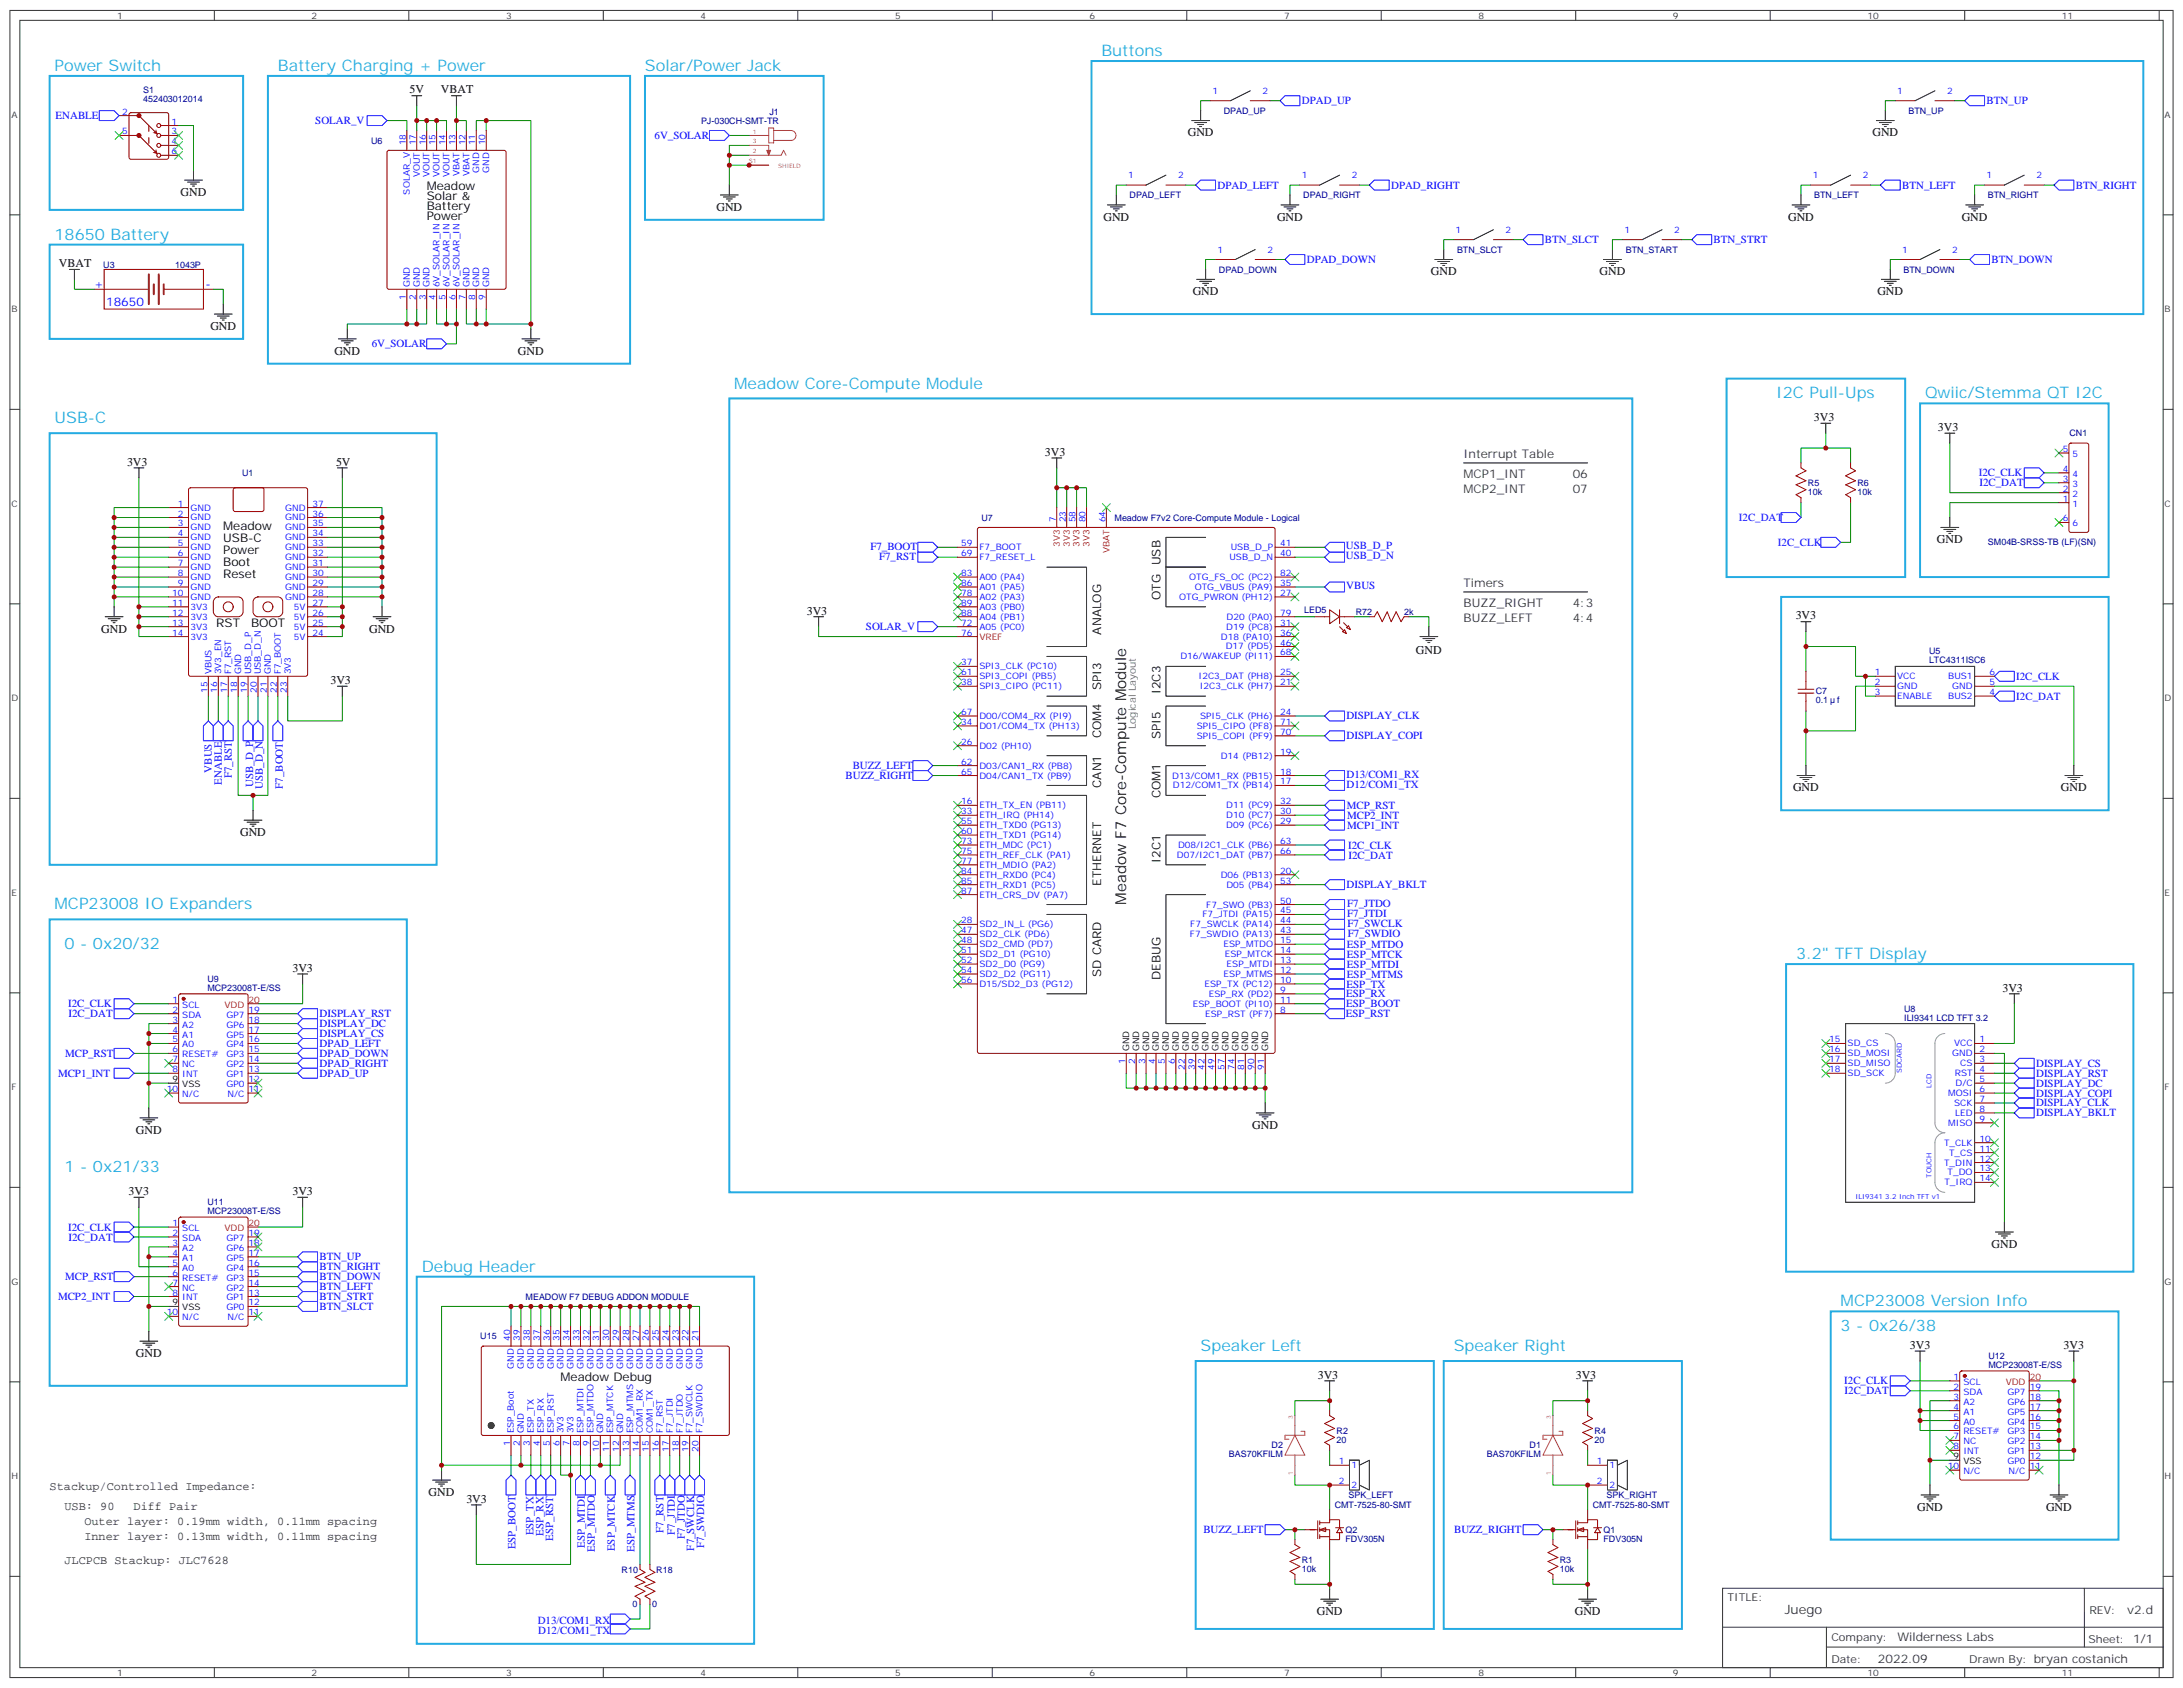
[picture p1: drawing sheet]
<svg xmlns="http://www.w3.org/2000/svg" width="776mm" height="600mm" viewBox="0 0 776 600" stroke-linecap="round" stroke-linejoin="round" font-family="sans-serif">
<defs><g id="words">
<g font-size="5.6" fill="#23abe3">
<text x="391.6" y="19.9">Buttons</text>
<text x="19.4" y="25.2">Power Switch</text>
<text x="98.8" y="25.2">Battery Charging + Power</text>
<text x="229.3" y="25.2">Solar/Power Jack</text>
<text x="19.4" y="85.2">18650 Battery</text>
<text x="261.1" y="138.1">Meadow Core-Compute Module</text>
<text x="631.5" y="141.6">I2C Pull-Ups</text>
<text x="684.4" y="141.6">Qwiic/Stemma QT I2C</text>
<text x="19.4" y="150.5">USB-C</text>
<text x="19.4" y="323.3">MCP23008 IO Expanders</text>
<text x="22.9" y="337.4">0 - 0x20/32</text>
<text x="638.5" y="341">3.2&quot; TFT Display</text>
<text x="22.9" y="416.8">1 - 0x21/33</text>
<text x="149.9" y="452.1">Debug Header</text>
<text x="654.4" y="464.4">MCP23008 Version Info</text>
<text x="654.4" y="473.3">3 - 0x26/38</text>
<text x="426.9" y="480.3">Speaker Left</text>
<text x="516.8" y="480.3">Speaker Right</text>
</g>
<text font-size="5.3" x="400.4" y="321.6" transform="rotate(-90 400.4 321.6)">Meadow F7 Core-Compute Module</text>
<text font-size="4.6" fill="#333" x="634.5" y="573.6">Juego</text>
<g font-size="4.2">
<text x="145.6" y="33">5V</text>
<text x="156.7" y="33">VBAT</text>
<text x="422.3" y="48.5">GND</text>
<text x="665.7" y="48.5">GND</text>
<text x="64.2" y="69.7">GND</text>
<text x="151.7" y="67.6">Meadow</text>
<text x="151.7" y="71.1">Solar &amp;</text>
<text x="151.7" y="74.6">Battery</text>
<text x="254.7" y="75">GND</text>
<text x="151.7" y="78.1">Power</text>
<text x="392.3" y="78.5">GND</text>
<text x="454" y="78.5">GND</text>
<text x="635.7" y="78.5">GND</text>
<text x="697.4" y="78.5">GND</text>
<text x="20.9" y="94.8">VBAT</text>
<text x="508.7" y="97.9">GND</text>
<text x="568.7" y="97.9">GND</text>
<text x="424" y="105">GND</text>
<text x="667.5" y="105">GND</text>
<text x="74.8" y="117.3">GND</text>
<text x="118.9" y="126.1">GND</text>
<text x="184.1" y="126.1">GND</text>
<text x="644.9" y="149.8">3V3</text>
<text x="689" y="153.3">3V3</text>
<text x="45.2" y="165.6">3V3</text>
<text x="119.5" y="165.7">5V</text>
<text x="371.5" y="162.1">3V3</text>
<text x="79.4" y="188.6">Meadow</text>
<text x="79.4" y="192.8">USB-C</text>
<text x="79.4" y="197">Power</text>
<text x="688.6" y="193.1">GND</text>
<text x="79.4" y="201.3">Boot</text>
<text x="412.6" y="200.9" transform="rotate(-90 412.6 200.9)">USB</text>
<text x="79.4" y="205.5">Reset</text>
<text x="412.6" y="213.3" transform="rotate(-90 412.6 213.3)">OTG</text>
<text x="286.8" y="218.5">3V3</text>
<text x="638.4" y="220">3V3</text>
<text x="36" y="224.9">GND</text>
<text x="76.9" y="222.8">RST</text>
<text x="89.3" y="222.8">BOOT</text>
<text x="131.2" y="224.9">GND</text>
<text x="391.5" y="225.6" transform="rotate(-90 391.5 225.6)">ANALOG</text>
<text x="503.4" y="232.4">GND</text>
<text x="117.5" y="243.2">3V3</text>
<text x="391.5" y="245.4" transform="rotate(-90 391.5 245.4)">SPI3</text>
<text x="412.6" y="246.8" transform="rotate(-90 412.6 246.8)">I2C3</text>
<text x="391.5" y="262.5" transform="rotate(-90 391.5 262.5)">COM4</text>
<text x="412.6" y="262.7" transform="rotate(-90 412.6 262.7)">SPI5</text>
<text x="391.5" y="280.1" transform="rotate(-90 391.5 280.1)">CAN1</text>
<text x="637.5" y="281.3">GND</text>
<text x="732.7" y="281.3">GND</text>
<text x="412.6" y="283.8" transform="rotate(-90 412.6 283.8)">COM1</text>
<text x="85.4" y="297.2">GND</text>
<text x="412.6" y="306.8" transform="rotate(-90 412.6 306.8)">I2C1</text>
<text x="391.5" y="314.8" transform="rotate(-90 391.5 314.8)">ETHERNET</text>
<text x="103.9" y="345.6">3V3</text>
<text x="391.5" y="347.3" transform="rotate(-90 391.5 347.3)">SD CARD</text>
<text x="412.6" y="348.3" transform="rotate(-90 412.6 348.3)">DEBUG</text>
<text x="711.9" y="352.6">3V3</text>
<text x="445.2" y="401.3">GND</text>
<text x="48.3" y="403">GND</text>
<text x="45.7" y="424.9">3V3</text>
<text x="103.9" y="424.9">3V3</text>
<text x="708" y="443.6">GND</text>
<text x="679" y="479.6">3V3</text>
<text x="733.7" y="479.6">3V3</text>
<text x="48.3" y="482.4">GND</text>
<text x="199.3" y="490.9">Meadow Debug</text>
<text x="468.5" y="490.2">3V3</text>
<text x="560.2" y="490.2">3V3</text>
<text x="152.4" y="531.8">GND</text>
<text x="165.8" y="534.3">3V3</text>
<text x="681.6" y="537.1">GND</text>
<text x="727.4" y="537.1">GND</text>
<text x="468.1" y="574.1">GND</text>
<text x="559.9" y="574.1">GND</text>
</g>
<g font-size="4.2" fill="#00f">
<text x="33.5" y="102.5">+</text>
<text x="73" y="102.5">-</text>
<text x="37.7" y="108.8">18650</text>
</g>
<g font-size="4.2" fill="#333">
<text x="520.3" y="162.8">Interrupt Table</text>
<text x="520.3" y="169.9">MCP1_INT</text>
<text x="559.2" y="169.9">06</text>
<text x="520.3" y="175.2">MCP2_INT</text>
<text x="559.2" y="175.2">07</text>
<text x="520.3" y="208.7">Timers</text>
<text x="520.3" y="215.7">BUZZ_RIGHT</text>
<text x="559.2" y="215.7">4:3</text>
<text x="520.3" y="221">BUZZ_LEFT</text>
<text x="559.2" y="221">4:4</text>
<text x="17.6" y="529.7">Stackup/Controlled Impedance:</text>
<text x="22.9" y="536.8">USB: 90</text>
<text x="47.5" y="536.8">Diff Pair</text>
<text x="30" y="542">Outer layer: 0.19mm width, 0.11mm spacing</text>
<text x="30" y="547.3">Inner layer: 0.13mm width, 0.11mm spacing</text>
<text x="22.9" y="556.2">JLCPCB Stackup: JLC7628</text>
<text x="756.2" y="573.9">v2.d</text>
<text x="674.6" y="583.4">Wilderness Labs</text>
<text x="667.7" y="591.2">2022.09</text>
</g>
<g font-size="3.9" fill="#00f">
<text x="462.8" y="37.1">DPAD_UP</text>
<text x="706.3" y="37.1">BTN_UP</text>
<text x="19.8" y="42.4">ENABLE</text>
<text x="112.1" y="44.1">SOLAR_V</text>
<text x="232.7" y="49.4">6V_SOLAR</text>
<text x="432.9" y="67.1">DPAD_LEFT</text>
<text x="494.6" y="67.1">DPAD_RIGHT</text>
<text x="676.3" y="67">BTN_LEFT</text>
<text x="738" y="67">BTN_RIGHT</text>
<text x="549.3" y="86.4">BTN_SLCT</text>
<text x="609.2" y="86.4">BTN_STRT</text>
<text x="464.6" y="93.5">DPAD_DOWN</text>
<text x="708" y="93.5">BTN_DOWN</text>
<text x="132.2" y="123.5">6V_SOLAR</text>
<text x="703.5" y="169.4">I2C_CLK</text>
<text x="703.7" y="172.9">I2C_DAT</text>
<text x="618.2" y="185.3">I2C_DAT</text>
<text x="309.4" y="195.4">F7_BOOT</text>
<text x="478.5" y="195.3">USB_D_P</text>
<text x="632.1" y="194.1">I2C_CLK</text>
<text x="312.5" y="199">F7_RST</text>
<text x="478.5" y="198.8">USB_D_N</text>
<text x="478.6" y="209.6">VBUS</text>
<text x="307.9" y="224">SOLAR_V</text>
<text x="716.8" y="241.7">I2C_CLK</text>
<text x="716.8" y="248.7">I2C_DAT</text>
<text x="478.7" y="255.7">DISPLAY_CLK</text>
<text x="478.7" y="262.9">DISPLAY_COPI</text>
<text x="75.3" y="274.7" transform="rotate(-90 75.3 274.7)">VBUS</text>
<text x="303.2" y="273.3">BUZZ_LEFT</text>
<text x="78.9" y="278.9" transform="rotate(-90 78.9 278.9)">ENABLE</text>
<text x="82.4" y="276.7" transform="rotate(-90 82.4 276.7)">F7_RST</text>
<text x="90" y="279.8" transform="rotate(-90 90 279.8)">USB_D_P</text>
<text x="93.5" y="280.4" transform="rotate(-90 93.5 280.4)">USB_D_N</text>
<text x="100.5" y="280.4" transform="rotate(-90 100.5 280.4)">F7_BOOT</text>
<text x="300.7" y="276.9">BUZZ_RIGHT</text>
<text x="478.7" y="276.7">D13/COM1_RX</text>
<text x="478.7" y="280.2">D12/COM1_TX</text>
<text x="478.8" y="287.5">MCP_RST</text>
<text x="478.9" y="291.1">MCP2_INT</text>
<text x="478.9" y="294.6">MCP1_INT</text>
<text x="479.3" y="301.7">I2C_CLK</text>
<text x="479.4" y="305.2">I2C_DAT</text>
<text x="478.7" y="315.8">DISPLAY_BKLT</text>
<text x="479" y="322.5">F7_JTDO</text>
<text x="479" y="326">F7_JTDI</text>
<text x="479.1" y="329.5">F7_SWCLK</text>
<text x="479.1" y="333.1">F7_SWDIO</text>
<text x="478.9" y="340.5">ESP_MTCK</text>
<text x="478.9" y="337">ESP_MTDO</text>
<text x="478.9" y="344">ESP_MTDI</text>
<text x="478.9" y="347.5">ESP_MTMS</text>
<text x="478.7" y="351.1">ESP_TX</text>
<text x="24.2" y="358.1">I2C_CLK</text>
<text x="478.6" y="358.1">ESP_BOOT</text>
<text x="478.6" y="354.6">ESP_RX</text>
<text x="24.3" y="361.6">I2C_DAT</text>
<text x="113.6" y="361.6">DISPLAY_RST</text>
<text x="113.6" y="365.2">DISPLAY_DC</text>
<text x="478.5" y="361.6">ESP_RST</text>
<text x="113.6" y="368.7">DISPLAY_CS</text>
<text x="23.1" y="375.7">MCP_RST</text>
<text x="113.6" y="372.2">DPAD_LEFT</text>
<text x="113.6" y="375.8">DPAD_DOWN</text>
<text x="20.6" y="382.8">MCP1_INT</text>
<text x="113.6" y="382.8">DPAD_UP</text>
<text x="113.6" y="379.3">DPAD_RIGHT</text>
<text x="723.9" y="382.8">DISPLAY_RST</text>
<text x="723.9" y="379.3">DISPLAY_CS</text>
<text x="723.9" y="386.3">DISPLAY_DC</text>
<text x="723.9" y="389.9">DISPLAY_COPI</text>
<text x="723.9" y="393.3">DISPLAY_CLK</text>
<text x="723.9" y="396.9">DISPLAY_BKLT</text>
<text x="24.2" y="437.5">I2C_CLK</text>
<text x="24.3" y="441">I2C_DAT</text>
<text x="113.6" y="448">BTN_UP</text>
<text x="23.1" y="455.1">MCP_RST</text>
<text x="113.6" y="451.6">BTN_RIGHT</text>
<text x="113.6" y="455.1">BTN_DOWN</text>
<text x="113.6" y="458.6">BTN_LEFT</text>
<text x="20.6" y="462.2">MCP2_INT</text>
<text x="113.6" y="465.7">BTN_SLCT</text>
<text x="113.6" y="462.1">BTN_STRT</text>
<text x="655.7" y="492.2">I2C_CLK</text>
<text x="655.8" y="495.7">I2C_DAT</text>
<text x="189.7" y="545.8" transform="rotate(-90 189.7 545.8)">ESP_TX</text>
<text x="193.2" y="546" transform="rotate(-90 193.2 546)">ESP_RX</text>
<text x="235.9" y="544.9" transform="rotate(-90 235.9 544.9)">F7_RST</text>
<text x="239.9" y="545.6" transform="rotate(-90 239.9 545.6)">F7_JTDI</text>
<text x="427.8" y="545.1">BUZZ_LEFT</text>
<text x="517" y="545.1">BUZZ_RIGHT</text>
<text x="183.3" y="550.8" transform="rotate(-90 183.3 550.8)">ESP_BOOT</text>
<text x="196.7" y="547.7" transform="rotate(-90 196.7 547.7)">ESP_RST</text>
<text x="208" y="550.2" transform="rotate(-90 208 550.2)">ESP_MTDI</text>
<text x="211.5" y="551.6" transform="rotate(-90 211.5 551.6)">ESP_MTDO</text>
<text x="218.6" y="551.4" transform="rotate(-90 218.6 551.4)">ESP_MTCK</text>
<text x="225.6" y="551.6" transform="rotate(-90 225.6 551.6)">ESP_MTMS</text>
<text x="243.4" y="547" transform="rotate(-90 243.4 547)">F7_JTDO</text>
<text x="246.8" y="551.2" transform="rotate(-90 246.8 551.2)">F7_SWCLK</text>
<text x="250.3" y="550.4" transform="rotate(-90 250.3 550.4)">F7_SWDIO</text>
<text x="191.2" y="577.2">D13/COM1_RX</text>
<text x="191.4" y="580.7">D12/COM1_TX</text>
</g>
<g font-size="3.9" fill="#333">
<text x="614.2" y="569.2">TITLE:</text>
<text x="742.8" y="573.9">REV:</text>
<text x="651.1" y="583.4">Company:</text>
<text x="742.5" y="584">Sheet: 1/1</text>
<text x="651.1" y="591.1">Date:</text>
<text x="700.1" y="591.2">Drawn By: bryan costanich</text>
</g>
<text font-size="3.5" fill="#666" x="403.8" y="259.2" transform="rotate(-90 403.8 259.2)">Logical Layout</text>
<g font-size="3.2" fill="#333">
<text x="41.6" y="6.7">1</text>
<text x="110.8" y="6.7">2</text>
<text x="179.9" y="6.7">3</text>
<text x="249.1" y="6.7">4</text>
<text x="318.2" y="6.7">5</text>
<text x="387.3" y="6.7">6</text>
<text x="456.5" y="6.7">7</text>
<text x="525.6" y="6.7">8</text>
<text x="594.8" y="6.7">9</text>
<text x="663.9" y="6.7">10</text>
<text x="733.1" y="6.7">11</text>
<text x="4.1" y="41.8">A</text>
<text x="769.6" y="41.8">A</text>
<text x="4.1" y="110.9">B</text>
<text x="769.6" y="110.9">B</text>
<text x="4.1" y="180.1">C</text>
<text x="769.6" y="180.1">C</text>
<text x="4.1" y="249.2">D</text>
<text x="769.6" y="249.2">D</text>
<text x="4.1" y="318.4">E</text>
<text x="769.6" y="318.4">E</text>
<text x="4.1" y="387.5">F</text>
<text x="769.6" y="387.5">F</text>
<text x="4.1" y="456.7">G</text>
<text x="769.6" y="456.7">G</text>
<text x="4.1" y="525.8">H</text>
<text x="769.6" y="525.8">H</text>
<text x="41.6" y="595.8">1</text>
<text x="110.8" y="595.8">2</text>
<text x="179.9" y="595.8">3</text>
<text x="249.1" y="595.8">4</text>
<text x="318.2" y="595.8">5</text>
<text x="387.3" y="595.8">6</text>
<text x="456.5" y="595.8">7</text>
<text x="525.6" y="595.8">8</text>
<text x="594.8" y="595.8">9</text>
<text x="663.9" y="595.8">10</text>
<text x="733.1" y="595.8">11</text>
</g>
<g font-size="3.2" fill="#000080">
<text x="50.9" y="33.2">S1</text>
<text x="50.9" y="36.4">452403012014</text>
<text x="273.6" y="41">J1</text>
<text x="435.1" y="40.5">DPAD_UP</text>
<text x="678.5" y="40.5">BTN_UP</text>
<text x="249.2" y="44.2">PJ-030CH-SMT-TR</text>
<text x="131.9" y="51.1">U6</text>
<text x="401.6" y="70.4">DPAD_LEFT</text>
<text x="463.3" y="70.4">DPAD_RIGHT</text>
<text x="645" y="70.4">BTN_LEFT</text>
<text x="706.7" y="70.4">BTN_RIGHT</text>
<text x="518" y="89.9">BTN_SLCT</text>
<text x="578" y="89.9">BTN_START</text>
<text x="36.7" y="95.1">U3</text>
<text x="62.3" y="95.1">1043P</text>
<text x="433.3" y="96.9">DPAD_DOWN</text>
<text x="676.8" y="96.9">BTN_DOWN</text>
<text x="735.8" y="155.1">CN1</text>
<text x="86.1" y="169.2">U1</text>
<text x="642.8" y="172.7">R5</text>
<text x="660.4" y="172.7">R6</text>
<text x="642.8" y="175.9">10k</text>
<text x="660.4" y="175.9">10k</text>
<text x="348.9" y="185.1">U7</text>
<text x="396.3" y="185.1">Meadow F7v2 Core-Compute Module - Logical</text>
<text x="706.8" y="193.9">SM04B-SRSS-TB (LF)(SN)</text>
<text x="463.7" y="217.9">LED5</text>
<text x="482" y="218.6">R72</text>
<text x="499.2" y="218.6">2k</text>
<text x="685.8" y="232.5">U5</text>
<text x="685.8" y="235.7">LTC4311ISC6</text>
<text x="645.6" y="250">0.1</text>
<text x="645.6" y="246.8">C7</text>
<text x="653.2" y="250">f</text>
<text x="73.7" y="352.2">MCP23008T-E/SS</text>
<text x="73.7" y="349.1">U9</text>
<text x="677" y="359.7">U8</text>
<text x="677" y="362.8">ILI9341 LCD TFT 3.2</text>
<text x="73.7" y="431.6">MCP23008T-E/SS</text>
<text x="73.7" y="428.5">U11</text>
<text x="186.9" y="462">MEADOW F7 DEBUG ADDON MODULE</text>
<text x="170.8" y="476.1">U15</text>
<text x="707" y="483.2">U12</text>
<text x="707" y="486.2">MCP23008T-E/SS</text>
<text x="475.2" y="509.7">R2</text>
<text x="566.9" y="509.7">R4</text>
<text x="452.1" y="514.9">D2</text>
<text x="475.2" y="512.8">20</text>
<text x="543.8" y="514.9">D1</text>
<text x="566.9" y="512.8">20</text>
<text x="436.9" y="518.1">BAS70KFILM</text>
<text x="528.6" y="518.1">BAS70KFILM</text>
<text x="479.4" y="532.6">SPK_LEFT</text>
<text x="571.2" y="532.6">SPK_RIGHT</text>
<text x="474.5" y="536.1">CMT-7525-80-SMT</text>
<text x="566.2" y="536.1">CMT-7525-80-SMT</text>
<text x="478.4" y="544.9">Q2</text>
<text x="570.1" y="544.9">Q1</text>
<text x="478.4" y="548.1">FDV305N</text>
<text x="570.1" y="548.1">FDV305N</text>
<text x="462.8" y="555.5">R1</text>
<text x="554.6" y="555.5">R3</text>
<text x="221" y="559">R10</text>
<text x="233.3" y="559">R18</text>
<text x="462.8" y="558.7">10k</text>
<text x="554.6" y="558.7">10k</text>
<text x="224.9" y="571.4">0</text>
<text x="231.9" y="571.4">0</text>
</g>
<g font-size="3.2" fill="#00f">
<text x="431.1" y="33.3">1</text>
<text x="448.8" y="33.3">2</text>
<text x="674.5" y="33.3">1</text>
<text x="692.3" y="33.3">2</text>
<text x="43.5" y="40.7">2</text>
<text x="43.5" y="47.8">5</text>
<text x="61" y="44.3">1</text>
<text x="61" y="47.8">3</text>
<text x="61" y="51.3">4</text>
<text x="144.3" y="51.7" transform="rotate(-90 144.3 51.7)">18</text>
<text x="147.8" y="51.7" transform="rotate(-90 147.8 51.7)">17</text>
<text x="151.3" y="51.7" transform="rotate(-90 151.3 51.7)">16</text>
<text x="154.9" y="51.7" transform="rotate(-90 154.9 51.7)">15</text>
<text x="158.4" y="51.7" transform="rotate(-90 158.4 51.7)">14</text>
<text x="161.9" y="51.7" transform="rotate(-90 161.9 51.7)">13</text>
<text x="165.5" y="51.7" transform="rotate(-90 165.5 51.7)">12</text>
<text x="169" y="51.7" transform="rotate(-90 169 51.7)">11</text>
<text x="172.5" y="51.7" transform="rotate(-90 172.5 51.7)">10</text>
<text x="61" y="54.9">6</text>
<text x="149.2" y="63.1" transform="rotate(-90 149.2 63.1)">VOUT</text>
<text x="152.8" y="63.1" transform="rotate(-90 152.8 63.1)">VOUT</text>
<text x="156.3" y="63.1" transform="rotate(-90 156.3 63.1)">VOUT</text>
<text x="159.8" y="63.1" transform="rotate(-90 159.8 63.1)">VOUT</text>
<text x="163.3" y="62.6" transform="rotate(-90 163.3 62.6)">VBAT</text>
<text x="166.9" y="62.6" transform="rotate(-90 166.9 62.6)">VBAT</text>
<text x="170.4" y="61.4" transform="rotate(-90 170.4 61.4)">GND</text>
<text x="173.9" y="61.4" transform="rotate(-90 173.9 61.4)">GND</text>
<text x="401.1" y="63.3">1</text>
<text x="418.8" y="63.3">2</text>
<text x="462.8" y="63.3">1</text>
<text x="480.6" y="63.3">2</text>
<text x="644.5" y="63.3">1</text>
<text x="662.3" y="63.3">2</text>
<text x="706.3" y="63.3">1</text>
<text x="724" y="63.3">2</text>
<text x="145.7" y="69.1" transform="rotate(-90 145.7 69.1)">SOLAR_V</text>
<text x="517.5" y="82.7">1</text>
<text x="535.3" y="82.7">2</text>
<text x="577.5" y="82.7">1</text>
<text x="595.2" y="82.7">2</text>
<text x="432.9" y="89.8">1</text>
<text x="450.6" y="89.8">2</text>
<text x="676.3" y="89.8">1</text>
<text x="694" y="89.8">2</text>
<text x="144.3" y="106.6" transform="rotate(-90 144.3 106.6)">1</text>
<text x="145.7" y="102.1" transform="rotate(-90 145.7 102.1)">GND</text>
<text x="147.8" y="106.6" transform="rotate(-90 147.8 106.6)">2</text>
<text x="149.2" y="102.1" transform="rotate(-90 149.2 102.1)">GND</text>
<text x="151.3" y="106.6" transform="rotate(-90 151.3 106.6)">3</text>
<text x="152.8" y="102.1" transform="rotate(-90 152.8 102.1)">GND</text>
<text x="154.9" y="106.6" transform="rotate(-90 154.9 106.6)">4</text>
<text x="156.3" y="102.1" transform="rotate(-90 156.3 102.1)">6V_SOLAR_IN</text>
<text x="158.4" y="106.6" transform="rotate(-90 158.4 106.6)">5</text>
<text x="159.8" y="102.1" transform="rotate(-90 159.8 102.1)">6V_SOLAR_IN</text>
<text x="161.9" y="106.6" transform="rotate(-90 161.9 106.6)">6</text>
<text x="163.3" y="102.1" transform="rotate(-90 163.3 102.1)">6V_SOLAR_IN</text>
<text x="165.5" y="106.6" transform="rotate(-90 165.5 106.6)">7</text>
<text x="166.9" y="102.1" transform="rotate(-90 166.9 102.1)">GND</text>
<text x="169" y="106.6" transform="rotate(-90 169 106.6)">8</text>
<text x="170.4" y="102.1" transform="rotate(-90 170.4 102.1)">GND</text>
<text x="172.5" y="106.6" transform="rotate(-90 172.5 106.6)">9</text>
<text x="173.9" y="102.1" transform="rotate(-90 173.9 102.1)">GND</text>
<text x="733.3" y="160.7">5</text>
<text x="733.3" y="167.7">4</text>
<text x="736.8" y="162.5">5</text>
<text x="733.3" y="171.3">3</text>
<text x="736.8" y="173">3</text>
<text x="736.8" y="169.5">4</text>
<text x="733.3" y="178.3">1</text>
<text x="733.3" y="174.8">2</text>
<text x="736.8" y="176.6">2</text>
<text x="63.2" y="180.1">1</text>
<text x="63.2" y="183.6">2</text>
<text x="67.7" y="181.5">GND</text>
<text x="67.7" y="185">GND</text>
<text x="101.4" y="185">GND</text>
<text x="101.4" y="181.5">GND</text>
<text x="111.1" y="183.6">36</text>
<text x="111.1" y="180.1">37</text>
<text x="375.4" y="185.7" transform="rotate(-90 375.4 185.7)">7</text>
<text x="378.9" y="185.7" transform="rotate(-90 378.9 185.7)">23</text>
<text x="382.4" y="185.7" transform="rotate(-90 382.4 185.7)">58</text>
<text x="385.9" y="185.7" transform="rotate(-90 385.9 185.7)">80</text>
<text x="393" y="185.7" transform="rotate(-90 393 185.7)">64</text>
<text x="733.3" y="185.4">6</text>
<text x="736.8" y="180.1">1</text>
<text x="63.2" y="187.1">3</text>
<text x="63.2" y="190.7">4</text>
<text x="67.7" y="188.6">GND</text>
<text x="101.4" y="188.6">GND</text>
<text x="111.1" y="190.7">34</text>
<text x="111.1" y="187.1">35</text>
<text x="736.8" y="187.1">6</text>
<text x="63.2" y="194.2">5</text>
<text x="63.2" y="197.7">6</text>
<text x="67.7" y="192.1">GND</text>
<text x="67.7" y="195.6">GND</text>
<text x="101.4" y="195.6">GND</text>
<text x="101.4" y="192.1">GND</text>
<text x="111.1" y="197.7">32</text>
<text x="111.1" y="194.2">33</text>
<text x="341.7" y="197.7">69</text>
<text x="341.7" y="194.2">59</text>
<text x="348.2" y="195.6">F7_BOOT</text>
<text x="437.6" y="195.6">USB_D_P</text>
<text x="455.1" y="194.2">41</text>
<text x="455.1" y="197.7">40</text>
<text x="63.2" y="201.3">7</text>
<text x="67.7" y="199.1">GND</text>
<text x="67.7" y="202.7">GND</text>
<text x="101.4" y="202.7">GND</text>
<text x="101.4" y="199.1">GND</text>
<text x="111.1" y="201.3">31</text>
<text x="348.2" y="199.1">F7_RESET_L</text>
<text x="437.1" y="199.1">USB_D_N</text>
<text x="63.2" y="204.8">8</text>
<text x="63.2" y="208.3">9</text>
<text x="67.7" y="206.2">GND</text>
<text x="67.7" y="209.7">GND</text>
<text x="101.4" y="209.7">GND</text>
<text x="101.4" y="206.2">GND</text>
<text x="111.1" y="208.3">29</text>
<text x="111.1" y="204.8">30</text>
<text x="341.7" y="208.3">86</text>
<text x="341.7" y="204.8">83</text>
<text x="348.2" y="209.7">A01 (PA5)</text>
<text x="348.2" y="206.2">A00 (PA4)</text>
<text x="422.8" y="206.2">OTG_FS_OC (PC2)</text>
<text x="424.8" y="209.7">OTG_VBUS (PA9)</text>
<text x="455.1" y="208.3">35</text>
<text x="455.1" y="204.8">82</text>
<text x="61.2" y="211.8">10</text>
<text x="61.2" y="215.4">11</text>
<text x="67.7" y="213.3">GND</text>
<text x="101.4" y="213.3">GND</text>
<text x="111.1" y="215.4">27</text>
<text x="111.1" y="211.8">28</text>
<text x="341.7" y="215.4">89</text>
<text x="341.7" y="211.8">78</text>
<text x="348.2" y="213.3">A02 (PA3)</text>
<text x="419.2" y="213.3">OTG_PWRON (PH12)</text>
<text x="455.1" y="211.8">27</text>
<text x="61.2" y="218.9">12</text>
<text x="67.7" y="216.8">3V3</text>
<text x="67.7" y="220.3">3V3</text>
<text x="104.5" y="220.3">5V</text>
<text x="104.5" y="216.8">5V</text>
<text x="111.1" y="218.9">26</text>
<text x="341.7" y="218.9">88</text>
<text x="348.2" y="216.8">A03 (PB0)</text>
<text x="348.2" y="220.3">A04 (PB1)</text>
<text x="436" y="220.3">D20 (PA0)</text>
<text x="455.1" y="218.9">79</text>
<text x="61.2" y="222.4">13</text>
<text x="61.2" y="226">14</text>
<text x="67.7" y="223.8">3V3</text>
<text x="67.7" y="227.4">3V3</text>
<text x="104.5" y="227.4">5V</text>
<text x="104.5" y="223.8">5V</text>
<text x="111.1" y="226">24</text>
<text x="111.1" y="222.4">25</text>
<text x="341.7" y="226">76</text>
<text x="341.7" y="222.4">72</text>
<text x="348.2" y="223.8">A05 (PC0)</text>
<text x="434" y="227.4">D18 (PA10)</text>
<text x="436" y="223.8">D19 (PC8)</text>
<text x="455.1" y="222.4">31</text>
<text x="455.1" y="226">36</text>
<text x="435.8" y="230.9">D17 (PD5)</text>
<text x="455.1" y="229.5">46</text>
<text x="455.1" y="233">68</text>
<text x="75.1" y="239.7" transform="rotate(-90 75.1 239.7)">VBUS</text>
<text x="78.7" y="239.7" transform="rotate(-90 78.7 239.7)">3V3_EN</text>
<text x="82.2" y="239.7" transform="rotate(-90 82.2 239.7)">F7_RST</text>
<text x="85.7" y="239.7" transform="rotate(-90 85.7 239.7)">GND</text>
<text x="89.3" y="239.7" transform="rotate(-90 89.3 239.7)">USB_D_P</text>
<text x="92.8" y="239.7" transform="rotate(-90 92.8 239.7)">USB_D_N</text>
<text x="96.3" y="239.7" transform="rotate(-90 96.3 239.7)">GND</text>
<text x="99.8" y="239.7" transform="rotate(-90 99.8 239.7)">F7_BOOT</text>
<text x="103.4" y="239.7" transform="rotate(-90 103.4 239.7)">3V3</text>
<text x="341.7" y="236.5">37</text>
<text x="348.2" y="237.9">SPI3_CLK (PC10)</text>
<text x="419.7" y="234.4">D16/WAKEUP (PI11)</text>
<text x="341.7" y="240.1">61</text>
<text x="341.7" y="243.6">38</text>
<text x="348.2" y="241.5">SPI3_COPI (PB5)</text>
<text x="348.2" y="245">SPI3_CIPO (PC11)</text>
<text x="426.1" y="241.5">I2C3_DAT (PH8)</text>
<text x="426.5" y="245">I2C3_CLK (PH7)</text>
<text x="455.1" y="240.1">25</text>
<text x="455.1" y="243.6">21</text>
<text x="666.5" y="240.1">1</text>
<text x="666.5" y="243.6">2</text>
<text x="674.5" y="241.5">VCC</text>
<text x="674.5" y="245">GND</text>
<text x="692.6" y="241.5">BUS1</text>
<text x="694" y="245">GND</text>
<text x="707.3" y="243.6">5</text>
<text x="707.3" y="240.1">6</text>
<text x="73.7" y="246.2" transform="rotate(-90 73.7 246.2)">15</text>
<text x="77.3" y="246.2" transform="rotate(-90 77.3 246.2)">16</text>
<text x="80.8" y="246.2" transform="rotate(-90 80.8 246.2)">17</text>
<text x="84.3" y="246.2" transform="rotate(-90 84.3 246.2)">18</text>
<text x="87.8" y="246.2" transform="rotate(-90 87.8 246.2)">19</text>
<text x="91.4" y="246.2" transform="rotate(-90 91.4 246.2)">20</text>
<text x="94.9" y="246.2" transform="rotate(-90 94.9 246.2)">21</text>
<text x="98.4" y="246.2" transform="rotate(-90 98.4 246.2)">22</text>
<text x="102" y="246.2" transform="rotate(-90 102 246.2)">23</text>
<text x="666.5" y="247.1">3</text>
<text x="674.5" y="248.5">ENABLE</text>
<text x="692.6" y="248.5">BUS2</text>
<text x="707.3" y="247.1">4</text>
<text x="341.7" y="254.2">67</text>
<text x="341.7" y="257.7">34</text>
<text x="348.2" y="255.6">D00/COM4_RX (PI9)</text>
<text x="426.7" y="255.6">SPI5_CLK (PH6)</text>
<text x="455.1" y="257.7">71</text>
<text x="455.1" y="254.2">24</text>
<text x="348.2" y="259.1">D01/COM4_TX (PH13)</text>
<text x="425.5" y="259.1">SPI5_CIPO (PF8)</text>
<text x="425.5" y="262.6">SPI5_COPI (PF9)</text>
<text x="455.1" y="261.2">70</text>
<text x="341.7" y="264.8">26</text>
<text x="348.2" y="266.2">D02 (PH10)</text>
<text x="434" y="269.7">D14 (PB12)</text>
<text x="455.1" y="268.3">19</text>
<text x="341.7" y="275.3">65</text>
<text x="341.7" y="271.8">62</text>
<text x="348.2" y="273.2">D03/CAN1_RX (PB8)</text>
<text x="455.1" y="275.3">18</text>
<text x="348.2" y="276.8">D04/CAN1_TX (PB9)</text>
<text x="416.8" y="276.8">D13/COM1_RX (PB15)</text>
<text x="417" y="280.3">D12/COM1_TX (PB14)</text>
<text x="455.1" y="278.9">17</text>
<text x="341.7" y="285.9">16</text>
<text x="348.2" y="287.3">ETH_TX_EN (PB11)</text>
<text x="436" y="287.3">D11 (PC9)</text>
<text x="455.1" y="285.9">32</text>
<text x="341.7" y="289.5">33</text>
<text x="341.7" y="293">55</text>
<text x="348.2" y="290.9">ETH_IRQ (PH14)</text>
<text x="436" y="290.9">D10 (PC7)</text>
<text x="455.1" y="289.5">30</text>
<text x="455.1" y="293">29</text>
<text x="341.7" y="296.5">60</text>
<text x="348.2" y="297.9">ETH_TXD1 (PG14)</text>
<text x="348.2" y="294.4">ETH_TXD0 (PG13)</text>
<text x="436" y="294.4">D09 (PC6)</text>
<text x="341.7" y="303.6">75</text>
<text x="341.7" y="300">73</text>
<text x="348.2" y="305">ETH_REF_CLK (PA1)</text>
<text x="348.2" y="301.4">ETH_MDC (PC1)</text>
<text x="418.4" y="305">D07/I2C1_DAT (PB7)</text>
<text x="418.8" y="301.4">D08/I2C1_CLK (PB6)</text>
<text x="455.1" y="303.6">66</text>
<text x="455.1" y="300">63</text>
<text x="341.7" y="310.6">84</text>
<text x="341.7" y="307.1">77</text>
<text x="348.2" y="308.5">ETH_MDIO (PA2)</text>
<text x="455.1" y="310.6">20</text>
<text x="341.7" y="317.7">87</text>
<text x="341.7" y="314.1">85</text>
<text x="348.2" y="315.6">ETH_RXD1 (PC5)</text>
<text x="348.2" y="312">ETH_RXD0 (PC4)</text>
<text x="434" y="312">D06 (PB13)</text>
<text x="436" y="315.6">D05 (PB4)</text>
<text x="455.1" y="314.1">53</text>
<text x="348.2" y="319.1">ETH_CRS_DV (PA7)</text>
<text x="428.9" y="322.6">F7_SWO (PB3)</text>
<text x="455.1" y="321.2">50</text>
<text x="341.7" y="328.3">28</text>
<text x="348.2" y="329.7">SD2_IN_L (PG6)</text>
<text x="423.2" y="329.7">F7_SWCLK (PA14)</text>
<text x="427.5" y="326.1">F7_JTDI (PA15)</text>
<text x="455.1" y="324.7">45</text>
<text x="455.1" y="328.3">44</text>
<text x="341.7" y="335.3">48</text>
<text x="341.7" y="331.8">47</text>
<text x="348.2" y="333.2">SD2_CLK (PD6)</text>
<text x="423.1" y="333.2">F7_SWDIO (PA13)</text>
<text x="455.1" y="331.8">43</text>
<text x="455.1" y="335.3">15</text>
<text x="341.7" y="338.8">51</text>
<text x="348.2" y="340.3">SD2_D1 (PG10)</text>
<text x="348.2" y="336.7">SD2_CMD (PD7)</text>
<text x="434.9" y="336.7">ESP_MTDO</text>
<text x="435.5" y="340.3">ESP_MTCK</text>
<text x="455.1" y="338.8">14</text>
<text x="341.7" y="345.9">54</text>
<text x="341.7" y="342.4">52</text>
<text x="348.2" y="347.3">SD2_D2 (PG11)</text>
<text x="348.2" y="343.8">SD2_D0 (PG9)</text>
<text x="435" y="347.3">ESP_MTMS</text>
<text x="436.1" y="343.8">ESP_MTDI</text>
<text x="455.1" y="342.4">13</text>
<text x="455.1" y="345.9">12</text>
<text x="341.7" y="349.4">56</text>
<text x="348.2" y="350.8">D15/SD2_D3 (PG12)</text>
<text x="428.2" y="350.8">ESP_TX (PC12)</text>
<text x="455.1" y="349.4">10</text>
<text x="455.1" y="353">9</text>
<text x="61.3" y="356.5">1</text>
<text x="64.8" y="358.2">SCL</text>
<text x="424.1" y="357.9">ESP_BOOT (PI10)</text>
<text x="429.8" y="354.4">ESP_RX (PD2)</text>
<text x="455.1" y="356.5">11</text>
<text x="61.3" y="360">2</text>
<text x="61.3" y="363.5">3</text>
<text x="64.8" y="361.8">SDA</text>
<text x="64.8" y="365.3">A2</text>
<text x="80.5" y="365.3">GP6</text>
<text x="80.5" y="361.8">GP7</text>
<text x="88.4" y="363.5">18</text>
<text x="88.4" y="360">19</text>
<text x="428.4" y="361.4">ESP_RST (PF7)</text>
<text x="455.1" y="360">8</text>
<text x="61.3" y="367.1">4</text>
<text x="61.3" y="370.6">5</text>
<text x="64.8" y="368.8">A1</text>
<text x="80.5" y="368.8">GP5</text>
<text x="88.4" y="370.6">16</text>
<text x="88.4" y="367.1">17</text>
<text x="650.4" y="370.6">15</text>
<text x="703.8" y="370.6">1</text>
<text x="61.3" y="374.1">6</text>
<text x="61.3" y="377.6">7</text>
<text x="64.8" y="372.4">A0</text>
<text x="64.8" y="375.9">RESET#</text>
<text x="80.5" y="375.9">GP3</text>
<text x="80.5" y="372.4">GP4</text>
<text x="88.4" y="377.6">14</text>
<text x="88.4" y="374.1">15</text>
<text x="650.4" y="377.6">17</text>
<text x="650.4" y="374.1">16</text>
<text x="656.9" y="375.5">SD_MOSI</text>
<text x="656.9" y="372">SD_CS</text>
<text x="694" y="375.5">GND</text>
<text x="694.7" y="372">VCC</text>
<text x="703.8" y="377.6">3</text>
<text x="703.8" y="374.1">2</text>
<text x="61.3" y="381.2">8</text>
<text x="64.8" y="379.4">NC</text>
<text x="64.8" y="382.9">INT</text>
<text x="80.5" y="382.9">GP1</text>
<text x="80.5" y="379.4">GP2</text>
<text x="88.4" y="381.2">13</text>
<text x="400" y="378.3" transform="rotate(-90 400 378.3)">1</text>
<text x="403.6" y="378.3" transform="rotate(-90 403.6 378.3)">2</text>
<text x="407.1" y="378.3" transform="rotate(-90 407.1 378.3)">3</text>
<text x="410.6" y="378.3" transform="rotate(-90 410.6 378.3)">4</text>
<text x="414.2" y="378.3" transform="rotate(-90 414.2 378.3)">5</text>
<text x="417.7" y="378.3" transform="rotate(-90 417.7 378.3)">6</text>
<text x="421.2" y="380.3" transform="rotate(-90 421.2 380.3)">22</text>
<text x="424.7" y="380.3" transform="rotate(-90 424.7 380.3)">39</text>
<text x="428.3" y="380.3" transform="rotate(-90 428.3 380.3)">42</text>
<text x="431.8" y="380.3" transform="rotate(-90 431.8 380.3)">49</text>
<text x="435.3" y="380.3" transform="rotate(-90 435.3 380.3)">57</text>
<text x="438.9" y="380.3" transform="rotate(-90 438.9 380.3)">74</text>
<text x="442.4" y="380.3" transform="rotate(-90 442.4 380.3)">81</text>
<text x="445.9" y="380.3" transform="rotate(-90 445.9 380.3)">90</text>
<text x="449.4" y="380.3" transform="rotate(-90 449.4 380.3)">91</text>
<text x="650.4" y="381.2">18</text>
<text x="656.9" y="382.6">SD_SCK</text>
<text x="656.9" y="379.1">SD_MISO</text>
<text x="695" y="382.6">RST</text>
<text x="696.9" y="379.1">CS</text>
<text x="703.8" y="381.2">4</text>
<text x="59.3" y="388.2">10</text>
<text x="64.8" y="390">N/C</text>
<text x="80.5" y="386.5">GP0</text>
<text x="80.9" y="390">N/C</text>
<text x="88.4" y="388.2">11</text>
<text x="88.4" y="384.7">12</text>
<text x="692.6" y="389.6">MOSI</text>
<text x="695.2" y="386.1">D/C</text>
<text x="703.8" y="388.2">6</text>
<text x="703.8" y="384.7">5</text>
<text x="694.7" y="393.2">SCK</text>
<text x="703.8" y="395.3">8</text>
<text x="703.8" y="391.8">7</text>
<text x="692.6" y="400.2">MISO</text>
<text x="695.1" y="396.7">LED</text>
<text x="703.8" y="398.8">9</text>
<text x="691.2" y="407.3">T_CLK</text>
<text x="703.8" y="405.9">10</text>
<text x="693" y="410.8">T_CS</text>
<text x="703.8" y="412.9">12</text>
<text x="703.8" y="409.4">11</text>
<text x="691.2" y="414.3">T_DIN</text>
<text x="692.4" y="417.9">T_DO</text>
<text x="703.8" y="420">14</text>
<text x="703.8" y="416.5">13</text>
<text x="691.3" y="421.4">T_IRQ</text>
<text x="61.3" y="435.9">1</text>
<text x="64.8" y="437.6">SCL</text>
<text x="61.3" y="439.4">2</text>
<text x="61.3" y="442.9">3</text>
<text x="64.8" y="441.1">SDA</text>
<text x="80.5" y="441.1">GP7</text>
<text x="88.4" y="442.9">18</text>
<text x="88.4" y="439.4">19</text>
<text x="61.3" y="446.4">4</text>
<text x="61.3" y="450">5</text>
<text x="64.8" y="444.7">A2</text>
<text x="64.8" y="448.2">A1</text>
<text x="80.5" y="448.2">GP5</text>
<text x="80.5" y="444.7">GP6</text>
<text x="88.4" y="450">16</text>
<text x="88.4" y="446.4">17</text>
<text x="61.3" y="453.5">6</text>
<text x="64.8" y="451.7">A0</text>
<text x="64.8" y="455.3">RESET#</text>
<text x="80.5" y="455.3">GP3</text>
<text x="80.5" y="451.7">GP4</text>
<text x="88.4" y="453.5">15</text>
<text x="61.3" y="457">7</text>
<text x="61.3" y="460.6">8</text>
<text x="64.8" y="458.8">NC</text>
<text x="80.5" y="458.8">GP2</text>
<text x="88.4" y="460.6">13</text>
<text x="88.4" y="457">14</text>
<text x="59.3" y="467.6">10</text>
<text x="64.8" y="462.3">INT</text>
<text x="80.5" y="465.8">GP0</text>
<text x="80.5" y="462.3">GP1</text>
<text x="88.4" y="467.6">11</text>
<text x="88.4" y="464.1">12</text>
<text x="64.8" y="469.4">N/C</text>
<text x="80.9" y="469.4">N/C</text>
<text x="181.3" y="476.8" transform="rotate(-90 181.3 476.8)">40</text>
<text x="184.9" y="476.8" transform="rotate(-90 184.9 476.8)">39</text>
<text x="188.4" y="476.8" transform="rotate(-90 188.4 476.8)">38</text>
<text x="191.9" y="476.8" transform="rotate(-90 191.9 476.8)">37</text>
<text x="195.4" y="476.8" transform="rotate(-90 195.4 476.8)">36</text>
<text x="199" y="476.8" transform="rotate(-90 199 476.8)">35</text>
<text x="202.5" y="476.8" transform="rotate(-90 202.5 476.8)">34</text>
<text x="206" y="476.8" transform="rotate(-90 206 476.8)">33</text>
<text x="209.5" y="476.8" transform="rotate(-90 209.5 476.8)">32</text>
<text x="213.1" y="476.8" transform="rotate(-90 213.1 476.8)">31</text>
<text x="216.6" y="476.8" transform="rotate(-90 216.6 476.8)">30</text>
<text x="220.1" y="476.8" transform="rotate(-90 220.1 476.8)">29</text>
<text x="223.7" y="476.8" transform="rotate(-90 223.7 476.8)">28</text>
<text x="227.2" y="476.8" transform="rotate(-90 227.2 476.8)">27</text>
<text x="230.7" y="476.8" transform="rotate(-90 230.7 476.8)">26</text>
<text x="234.2" y="476.8" transform="rotate(-90 234.2 476.8)">25</text>
<text x="237.8" y="476.8" transform="rotate(-90 237.8 476.8)">24</text>
<text x="241.3" y="476.8" transform="rotate(-90 241.3 476.8)">23</text>
<text x="244.8" y="476.8" transform="rotate(-90 244.8 476.8)">22</text>
<text x="248.4" y="476.8" transform="rotate(-90 248.4 476.8)">21</text>
<text x="182.7" y="486.5" transform="rotate(-90 182.7 486.5)">GND</text>
<text x="186.3" y="486.5" transform="rotate(-90 186.3 486.5)">GND</text>
<text x="189.8" y="486.5" transform="rotate(-90 189.8 486.5)">GND</text>
<text x="193.3" y="486.5" transform="rotate(-90 193.3 486.5)">GND</text>
<text x="196.8" y="486.5" transform="rotate(-90 196.8 486.5)">GND</text>
<text x="200.4" y="486.5" transform="rotate(-90 200.4 486.5)">GND</text>
<text x="203.9" y="486.5" transform="rotate(-90 203.9 486.5)">GND</text>
<text x="207.4" y="486.5" transform="rotate(-90 207.4 486.5)">GND</text>
<text x="211" y="486.5" transform="rotate(-90 211 486.5)">GND</text>
<text x="214.5" y="486.5" transform="rotate(-90 214.5 486.5)">GND</text>
<text x="218" y="486.5" transform="rotate(-90 218 486.5)">GND</text>
<text x="221.5" y="486.5" transform="rotate(-90 221.5 486.5)">GND</text>
<text x="225.1" y="486.5" transform="rotate(-90 225.1 486.5)">GND</text>
<text x="228.6" y="486.5" transform="rotate(-90 228.6 486.5)">GND</text>
<text x="232.1" y="486.5" transform="rotate(-90 232.1 486.5)">GND</text>
<text x="235.7" y="486.5" transform="rotate(-90 235.7 486.5)">GND</text>
<text x="239.2" y="486.5" transform="rotate(-90 239.2 486.5)">GND</text>
<text x="242.7" y="486.5" transform="rotate(-90 242.7 486.5)">GND</text>
<text x="246.2" y="486.5" transform="rotate(-90 246.2 486.5)">GND</text>
<text x="249.8" y="486.5" transform="rotate(-90 249.8 486.5)">GND</text>
<text x="694.5" y="490.5">1</text>
<text x="694.5" y="494.1">2</text>
<text x="694.5" y="497.6">3</text>
<text x="698" y="492.3">SCL</text>
<text x="698" y="495.8">SDA</text>
<text x="713.7" y="495.8">GP7</text>
<text x="721.6" y="497.6">18</text>
<text x="721.6" y="494.1">19</text>
<text x="694.5" y="501.1">4</text>
<text x="698" y="499.4">A2</text>
<text x="698" y="502.9">A1</text>
<text x="713.7" y="502.9">GP5</text>
<text x="713.7" y="499.4">GP6</text>
<text x="721.6" y="501.1">17</text>
<text x="182.7" y="509.6" transform="rotate(-90 182.7 509.6)">ESP_Boot</text>
<text x="186.3" y="509.6" transform="rotate(-90 186.3 509.6)">GND</text>
<text x="189.8" y="509.6" transform="rotate(-90 189.8 509.6)">ESP_TX</text>
<text x="193.3" y="509.6" transform="rotate(-90 193.3 509.6)">ESP_RX</text>
<text x="196.8" y="509.6" transform="rotate(-90 196.8 509.6)">ESP_RST</text>
<text x="200.4" y="509.6" transform="rotate(-90 200.4 509.6)">3V3</text>
<text x="203.9" y="509.6" transform="rotate(-90 203.9 509.6)">3V3</text>
<text x="207.4" y="509.6" transform="rotate(-90 207.4 509.6)">ESP_MTDI</text>
<text x="211" y="509.6" transform="rotate(-90 211 509.6)">ESP_MTDO</text>
<text x="214.5" y="509.6" transform="rotate(-90 214.5 509.6)">GND</text>
<text x="218" y="509.6" transform="rotate(-90 218 509.6)">ESP_MTCK</text>
<text x="221.5" y="509.6" transform="rotate(-90 221.5 509.6)">GND</text>
<text x="225.1" y="509.6" transform="rotate(-90 225.1 509.6)">ESP_MTMS</text>
<text x="228.6" y="509.6" transform="rotate(-90 228.6 509.6)">COM1_RX</text>
<text x="232.1" y="509.6" transform="rotate(-90 232.1 509.6)">COM1_TX</text>
<text x="235.7" y="509.6" transform="rotate(-90 235.7 509.6)">F7_RST</text>
<text x="239.2" y="509.6" transform="rotate(-90 239.2 509.6)">F7_JTDI</text>
<text x="242.7" y="509.6" transform="rotate(-90 242.7 509.6)">F7_JTDO</text>
<text x="246.2" y="509.6" transform="rotate(-90 246.2 509.6)">F7_SWCLK</text>
<text x="249.8" y="509.6" transform="rotate(-90 249.8 509.6)">F7_SWDIO</text>
<text x="694.5" y="504.6">5</text>
<text x="694.5" y="508.2">6</text>
<text x="698" y="506.4">A0</text>
<text x="698" y="509.9">RESET#</text>
<text x="713.7" y="509.9">GP3</text>
<text x="713.7" y="506.4">GP4</text>
<text x="721.6" y="508.2">15</text>
<text x="721.6" y="504.6">16</text>
<text x="181.3" y="514.1" transform="rotate(-90 181.3 514.1)">1</text>
<text x="184.9" y="514.1" transform="rotate(-90 184.9 514.1)">2</text>
<text x="188.4" y="514.1" transform="rotate(-90 188.4 514.1)">3</text>
<text x="191.9" y="514.1" transform="rotate(-90 191.9 514.1)">4</text>
<text x="195.4" y="514.1" transform="rotate(-90 195.4 514.1)">5</text>
<text x="199" y="514.1" transform="rotate(-90 199 514.1)">6</text>
<text x="202.5" y="514.1" transform="rotate(-90 202.5 514.1)">7</text>
<text x="206" y="514.1" transform="rotate(-90 206 514.1)">8</text>
<text x="209.5" y="514.1" transform="rotate(-90 209.5 514.1)">9</text>
<text x="694.5" y="511.7">7</text>
<text x="694.5" y="515.2">8</text>
<text x="698" y="513.5">NC</text>
<text x="713.7" y="513.5">GP2</text>
<text x="721.6" y="515.2">13</text>
<text x="721.6" y="511.7">14</text>
<text x="213.1" y="516.1" transform="rotate(-90 213.1 516.1)">10</text>
<text x="216.6" y="516.1" transform="rotate(-90 216.6 516.1)">11</text>
<text x="220.1" y="516.1" transform="rotate(-90 220.1 516.1)">12</text>
<text x="223.7" y="516.1" transform="rotate(-90 223.7 516.1)">13</text>
<text x="227.2" y="516.1" transform="rotate(-90 227.2 516.1)">14</text>
<text x="230.7" y="516.1" transform="rotate(-90 230.7 516.1)">15</text>
<text x="234.2" y="516.1" transform="rotate(-90 234.2 516.1)">16</text>
<text x="237.8" y="516.1" transform="rotate(-90 237.8 516.1)">17</text>
<text x="241.3" y="516.1" transform="rotate(-90 241.3 516.1)">18</text>
<text x="244.8" y="516.1" transform="rotate(-90 244.8 516.1)">19</text>
<text x="248.4" y="516.1" transform="rotate(-90 248.4 516.1)">20</text>
<text x="476" y="520.5">1</text>
<text x="480.5" y="521.9">1</text>
<text x="567.7" y="520.5">1</text>
<text x="572.2" y="521.9">1</text>
<text x="698" y="517">INT</text>
<text x="713.7" y="520.5">GP0</text>
<text x="713.7" y="517">GP1</text>
<text x="721.6" y="518.8">12</text>
<text x="476" y="527.6">2</text>
<text x="567.7" y="527.6">2</text>
<text x="692.5" y="522.3">10</text>
<text x="698" y="524.1">N/C</text>
<text x="714.1" y="524.1">N/C</text>
<text x="721.6" y="522.3">11</text>
<text x="480.5" y="529">2</text>
<text x="572.2" y="529">2</text>
</g>
<g font-size="3.2" fill="#f00">
<text x="376.8" y="194.4" transform="rotate(-90 376.8 194.4)">3V3</text>
<text x="380.3" y="194.4" transform="rotate(-90 380.3 194.4)">3V3</text>
<text x="383.8" y="194.4" transform="rotate(-90 383.8 194.4)">3V3</text>
<text x="387.3" y="194.4" transform="rotate(-90 387.3 194.4)">3V3</text>
<text x="394.4" y="196.7" transform="rotate(-90 394.4 196.7)">VBAT</text>
<text x="348.2" y="227.4">VREF</text>
<text x="79.8" y="358.2">VDD</text>
<text x="88.4" y="356.5">20</text>
<text x="79.8" y="437.6">VDD</text>
<text x="88.4" y="435.9">20</text>
<text x="721.6" y="490.5">20</text>
<text x="713.1" y="492.3">VDD</text>
</g>
<g font-size="3.2">
<text x="401.5" y="373.8" transform="rotate(-90 401.5 373.8)">GND</text>
<text x="405" y="373.8" transform="rotate(-90 405 373.8)">GND</text>
<text x="408.5" y="373.8" transform="rotate(-90 408.5 373.8)">GND</text>
<text x="412" y="373.8" transform="rotate(-90 412 373.8)">GND</text>
<text x="415.6" y="373.8" transform="rotate(-90 415.6 373.8)">GND</text>
<text x="419.1" y="373.8" transform="rotate(-90 419.1 373.8)">GND</text>
<text x="422.6" y="373.8" transform="rotate(-90 422.6 373.8)">GND</text>
<text x="426.2" y="373.8" transform="rotate(-90 426.2 373.8)">GND</text>
<text x="429.7" y="373.8" transform="rotate(-90 429.7 373.8)">GND</text>
<text x="433.2" y="373.8" transform="rotate(-90 433.2 373.8)">GND</text>
<text x="436.7" y="373.8" transform="rotate(-90 436.7 373.8)">GND</text>
<text x="440.3" y="373.8" transform="rotate(-90 440.3 373.8)">GND</text>
<text x="443.8" y="373.8" transform="rotate(-90 443.8 373.8)">GND</text>
<text x="447.3" y="373.8" transform="rotate(-90 447.3 373.8)">GND</text>
<text x="450.8" y="373.8" transform="rotate(-90 450.8 373.8)">GND</text>
<text x="61.3" y="384.7">9</text>
<text x="64.8" y="386.5">VSS</text>
<text x="61.3" y="464.1">9</text>
<text x="64.8" y="465.8">VSS</text>
<text x="694.5" y="518.8">9</text>
<text x="698" y="520.5">VSS</text>
</g>
<g font-size="2.5" fill="#00f">
<text x="676.1" y="381.4" transform="rotate(-90 676.1 381.4)">SDCARD</text>
<text x="686.7" y="386.7" transform="rotate(-90 686.7 386.7)">LCD</text>
<text x="686.7" y="418.7" transform="rotate(-90 686.7 418.7)">TOUCH</text>
<text x="659.7" y="426.1">ILI9341 3.2 Inch TFT v1</text>
</g>
<g font-size="2.1" fill="#a54b4b">
<text x="267.7" y="47.5">1</text>
<text x="267.7" y="51">3</text>
<text x="266.2" y="58">S1</text>
<text x="267.7" y="54.5">2</text>
<text x="276.7" y="59.8">SHIELD</text>
<text x="459.7" y="504.6" transform="rotate(-90 459.7 504.6)">3</text>
<text x="551.4" y="504.6" transform="rotate(-90 551.4 504.6)">3</text>
<text x="459.7" y="524.3" transform="rotate(-90 459.7 524.3)">1</text>
<text x="551.4" y="524.3" transform="rotate(-90 551.4 524.3)">1</text>
</g>
</g></defs>
<g fill="none" stroke="#333" stroke-width=".36">
<path d="M3.5 3.7h769.1v592.7h-769.1zM7.1 7.2h762v585.6h-762zM76.2 3.7v3.5M145.3 3.7v3.5M214.5 3.7v3.5M283.6 3.7v3.5M352.8 3.7v3.5M421.9 3.7v3.5M491.1 3.7v3.5M560.2 3.7v3.5M629.4 3.7v3.5M698.5 3.7v3.5"/>
<path d="M767.6 3.7v3.5M3.5 76.4h3.6M769.1 76.4h3.5M3.5 145.5h3.6M769.1 145.5h3.5M3.5 214.7h3.6M769.1 214.7h3.5M3.5 283.8h3.6M769.1 283.8h3.5M3.5 353h3.6M769.1 353h3.5M3.5 422.1h3.6"/>
<path d="M769.1 422.1h3.5M3.5 491.2h3.6M769.1 491.2h3.5M3.5 560.4h3.6M612.4 564.6h156.7v28.2h-156.7zM612.5 578.5h156.4M649.3 578.5v14.1M741 564.6l.1 20.9M769.1 560.4h3.5M76.2 592.8v3.6M145.3 592.8v3.6M214.5 592.8v3.6"/>
<path d="M283.6 592.8v3.6M352.8 592.8v3.6M421.9 592.8v3.6M491.1 592.8v3.6M560.2 592.8v3.6M629.4 592.8v3.6M649.3 585.5h119.6M698.5 592.8v3.6M767.6 592.8v3.6"/>
</g>
<path d="M698.5 35.8l1.8-1.8h5.3v3.6h-5.3zM668.5 65.8l1.8-1.8h5.3v3.6h-5.3zM730.2 65.8l1.8-1.8h5.3v3.6h-5.3zM541.5 85.2l1.8-1.8h5.3v3.6h-5.3zM601.5 85.2l1.7-1.8h5.3v3.6h-5.3zM700.3 92.3l1.7-1.8h5.3v3.5h-5.3z" fill="none" stroke="#00f" stroke-width=".36"/>
<path d="M472.7 497.9h-12.3v5.3M472.7 494.4v7.1M472.7 515.6v5.3M460.4 524.4v3.5h12.3v8.9M456.8 543.8h7.1M460.4 543.8v3.5M472.7 550.9v14.1M460.4 561.4v1.8h12.3" fill="none" stroke="#008700" stroke-width=".36"/>
<path d="M472.7 520.9h7.1M472.7 527.9h7.1" fill="none" stroke="#870000" stroke-width=".36"/>
<path d="M479.8 519.1v10.6h3.5v-10.6h-3.5h3.5v1.8l3.5-1.8v10.6l-3.5-1.8" fill="none" stroke="#000" stroke-width=".36"/>
<g fill="#fff" stroke="#870000" stroke-width=".36">
<path d="M469.2 543.8l2.1-.7v1.4z"/>
<path d="M476.2 543.1l1.1 1.8h-2.1z"/>
</g>
<g fill="none" stroke="#870000" stroke-width=".36">
<path d="M472.7 501.5v1.7M472.7 513.8v1.8M564.4 501.5v1.7M564.4 513.8v1.8M472.7 536.8v3.5M460.4 547.3v1.8M460.4 559.7v1.7M463.9 543.8h4.6M468.5 540.6v6.4M469.2 541.3h3.5v-1h3.5v2.8M469.2 543.8h3.5v3.5h3.5v-2.4M469.2 546.3h3.5"/>
<path d="M469.2 540.6v1.4M469.2 543.1v1.4M469.2 545.6v1.4M472.7 547.3v3.6M474.8 543.1h2.9M552.1 547.3v1.8M552.1 559.7v1.7"/>
</g>
<path d="M472.7 503.2l1.8 1.1-3.5 1.8 3.5 1.7-3.5 1.4 3.5 1.8-3.5 1.8 1.7 1M564.4 503.2l1.8 1.1-3.5 1.8 3.5 1.7-3.5 1.4 3.5 1.8-3.5 1.8 1.7 1M460.4 549.1l1.7 1.1-3.5 1.7 3.5 1.8-3.5 1.4 3.5 1.8-3.5 1.7 1.8 1.1M552.1 549.1l1.8 1.1-3.6 1.7 3.6 1.8-3.6 1.4 3.6 1.8-3.6 1.7 1.8 1.1" fill="none" stroke="#a10000" stroke-width=".36"/>
<g fill="none" stroke="#000" stroke-width=".36">
<path d="M471 490.9h3.5M472.7 490.9v3.5M562.7 490.9h3.5M564.4 490.9v3.5M469.5 568.5h6.4M470.6 569.2h4.2M471.7 569.9h2.1M472.4 570.6h.7M472.7 565v3.5M561.3 568.5h6.3M562.3 569.2h4.3M563.4 569.9h2.1"/>
<path d="M564.1 570.6h.7M564.4 565v3.5"/>
</g>
<path d="M460.4 510.2l3.5 7.1h-7.1zM460.4 503.2v7M460.4 517.3v3.5M462.5 508.8h1.4v1.4h-7.1v1.4h1.5M552.1 510.2l3.5 7.1h-7zM552.1 503.2v7M552.1 517.3v3.5M554.2 508.8h1.4v1.4h-7v1.4h1.4M460.4 520.9v3.5M552.1 520.9v3.5" fill="none" stroke="#a64a4a" stroke-width=".36"/>
<path d="M449.8 542h5.3l1.7 1.8-1.7 1.8h-5.3zM541.5 542h5.3l1.8 1.8-1.8 1.8h-5.3z" fill="none" stroke="#00f" stroke-width=".36"/>
<path d="M388.1 21.7h373.9v90h-373.9zM425.1 483.8h84.7v95.3h-84.7zM513.3 483.8h84.7v95.3h-84.7z" fill="none" stroke="#24abe3" stroke-width=".71"/>
<g fill="#fff" stroke="#870000" stroke-width=".36">
<path d="M560.9 543.8l2.1-.7v1.4z"/>
<path d="M568 543.1l1 1.8h-2.1z"/>
</g>
<g fill="none" stroke="#870000" stroke-width=".36">
<path d="M42.3 41.1h7.1l6.3 6.3M42.3 48.2h7.1l6.3 6.3M57.1 48.2h6.4M57.1 44.6h6.4M57.1 51.7h6.4M57.1 55.2h6.4M564.4 536.8v3.5M564.4 520.9h7.1M564.4 527.9h7.1M555.6 543.8h4.6M560.2 540.6v6.4M560.9 541.3h3.5v-1h3.6v2.8"/>
<path d="M560.9 543.8h3.5v3.5h3.6v-2.4M560.9 546.3h3.5M560.9 540.6v1.4M560.9 543.1v1.4M560.9 545.6v1.4M564.4 547.3v3.6M566.6 543.1h2.8"/>
</g>
<path d="M564.4 497.9h-12.3v5.3M564.4 494.4v7.1M564.4 515.6v5.3M552.1 524.4v3.5h12.3v8.9M548.6 543.8h7M552.1 543.8v3.5M564.4 550.9v14.1M552.1 561.4v1.8h12.3" fill="none" stroke="#008700" stroke-width=".36"/>
<path d="M571.5 519.1v10.6h3.5v-10.6h-3.5h3.5v1.8l3.6-1.8v10.6l-3.6-1.8" fill="none" stroke="#000" stroke-width=".36"/>
<g fill="#870000">
<path d="M55.5 45.9l.6 1.9-1.9-.6 1-.3z"/>
<path d="M55.5 53l.6 1.9-1.9-.7 1-.3z"/>
</g>
<g fill="none" stroke="#870000" stroke-width=".36">
<path d="M430.4 35.8h7M444.5 35.8h7.1M673.8 35.8h7.1M687.9 35.8h7.1M46.1 40.2l.5-.2h12.7l.5 .2 .2 .5v15.2l-.3 .5-.4 .2h-12.7l-.5-.2-.2-.5v-15.2zM137.8 53.7l.5-.3h40.9l.5 .3 .2 .5v47.9l-.2 .5-.5 .2h-40.9l-.5-.2-.2-.5v-47.9zM144.6 46.4v7M148.2 46.4v7M151.7 46.4v7M155.2 46.4v7M158.7 46.4v7M162.3 46.4v7"/>
<path d="M165.8 46.4v7M169.3 46.4v7M172.9 46.4v7M400.4 65.8h7.1M414.5 65.8h7.1M462.1 65.8h7.1M476.2 65.8h7.1M643.8 65.8h7.1M657.9 65.8h7.1M705.6 65.8h7M719.7 65.8h7M37 95.8h35.3v14.1h-35.3z"/>
<path d="M432.2 92.3h7M446.3 92.3h7M516.8 85.2h7.1M530.9 85.2h7.1M576.8 85.2h7M590.9 85.2h7.1M675.6 92.3h7M689.7 92.3h7M144.6 102.8v7.1M148.2 102.8v7.1M151.7 102.8v7.1M155.2 102.8v7.1"/>
<path d="M158.7 102.8v7.1M162.3 102.8v7.1M165.8 102.8v7.1M169.3 102.8v7.1M172.9 102.8v7.1M735.8 157.7l.4-.2h5.7l.5 .2 .2 .5v30.4l-.2 .5-.5 .2h-5.7l-.5-.3-.2-.4v-30.4zM67.3 173.6l.4-.2h41l.6 .4 .1 65.9-.5 .7h-41.2l-.6-.4-.1-65.9zM83.1 173.6l.5-.2h9.5l.5 .2 .2 .5v7.1l-.2 .5-.5 .2h-9.5l-.5-.3-.2-.4v-7.1zM640.3 164.6v1.7M640.3 176.9v1.8M657.9 164.6v1.7M657.9 176.9v1.8"/>
<path d="M732 178.7h3.5M732 175.2h3.5M732 171.6h3.5M732 168.1h3.5M732 161h3.5M60 180.4h7M60 184h7M60 187.5h7M60 191h7M60 194.6h7M60 198.1h7M109.4 180.4h7"/>
<path d="M109.4 184h7M109.4 187.5h7M109.4 191h7M109.4 194.6h7M109.4 198.1h7M340.4 194.6h7.1M340.4 198.1h7.1M347.7 187.7l.5-.2h104.4l.7 .4v185.9l-.4 .6-104.7 .1-.7-.5v-185.8zM375.7 180.4v7.1M379.2 180.4v7.1M382.8 180.4v7.1M386.3 180.4v7.1"/>
<path d="M393.3 180.4v7.1M453.3 194.6h7.1M453.3 198.1h7.1M732 185.7h3.5M60 201.6h7M60 205.1h7M60 208.7h7M60 212.2h7M60 215.7h7M60 219.3h7M76.4 212.7l1.2-.5h7.1l.9 .2 .6 .7 .2 .9v3.5l-.3 .9-.6 .6-.8 .3h-7.1l-.9-.3-.6-.7-.3-.8v-3.5zM90.5 212.7l1.2-.5h7.1l.9 .2 .6 .7 .2 .9v3.5l-.2 .9-.7 .6-.8 .3h-7.1l-.9-.3-.6-.7-.2-.8v-3.5z"/>
<path d="M109.4 201.6h7M109.4 205.1h7M109.4 208.7h7M109.4 212.2h7M109.4 215.7h7M109.4 219.3h7M340.4 205.1h7.1M340.4 208.7h7.1M340.4 212.2h7.1M340.4 215.7h7.1M340.4 219.3h7.1M453.3 205.1h7.1"/>
<path d="M453.3 208.7h7.1M453.3 212.2h7.1M453.3 219.3h7.1M467.4 219.3h5.3M472.7 216.8l3.5 2.5-3.5 2.4zM476.2 219.3h5.3M476.2 216.8v4.9M486.8 219.3h1.8M499.2 219.3h1.7M60 222.8h7M60 226.3h7M109.4 222.8h7"/>
<path d="M109.4 226.3h7M340.4 222.8h7.1M340.4 226.3h7.1M340.4 236.9h7.1M453.3 222.8h7.1M453.3 226.3h7.1M453.3 229.8h7.1M453.3 233.4h7.1M477.3 224.5l.7-.7 .7 1.4zM478.7 223.1l.7-.7 .7 1.4zM642.1 238.7v3.5M74.1 240.4v7.1"/>
<path d="M77.6 240.4v7.1M81.1 240.4v7.1M84.7 240.4v7.1M88.2 240.4v7.1M91.7 240.4v7.1M95.2 240.4v7.1M98.8 240.4v7.1M102.3 240.4v7.1M340.4 258.1h7.1M340.4 254.5h7.1M340.4 240.4h7.1M340.4 243.9h7.1"/>
<path d="M453.3 258.1h7.1M453.3 254.5h7.1M453.3 240.4h7.1M453.3 243.9h7.1M642.1 249.2v3.6M666.7 240.4h7.1M666.7 243.9h7.1M666.7 247.5h7.1M702 240.4h7.1M702 243.9h7.1M702 247.5h7.1M340.4 275.7h7.1"/>
<path d="M340.4 272.2h7.1M340.4 265.1h7.1M453.3 261.6h7.1M453.3 275.7h7.1M453.3 268.6h7.1M453.3 279.2h7.1M340.4 289.8h7.1M340.4 296.9h7.1M340.4 293.3h7.1M340.4 286.3h7.1M453.3 289.8h7.1M453.3 293.3h7.1"/>
<path d="M453.3 286.3h7.1M340.4 318h7.1M340.4 314.5h7.1M340.4 311h7.1M340.4 307.4h7.1M340.4 303.9h7.1M340.4 300.4h7.1M453.3 314.5h7.1M453.3 311h7.1M453.3 303.9h7.1M453.3 300.4h7.1M340.4 339.2h7.1"/>
<path d="M340.4 335.7h7.1M340.4 332.1h7.1M340.4 328.6h7.1M453.3 339.2h7.1M453.3 321.6h7.1M453.3 335.7h7.1M453.3 332.1h7.1M453.3 325.1h7.1M453.3 328.6h7.1M60 356.8h3.5M63.7 353.5l.5-.2h23.3l.6 .4 .1 37.7-.5 .7h-23.5l-.6-.4-.1-37.7zM340.4 349.8h7.1"/>
<path d="M340.4 346.3h7.1M340.4 342.7h7.1M453.3 356.8h7.1M453.3 349.8h7.1M453.3 346.3h7.1M453.3 342.7h7.1M453.3 353.3h7.1M60 360.4h3.5M60 363.9h3.5M60 367.4h3.5M60 370.9h3.5M60 374.5h3.5"/>
<path d="M60 378h3.5M88.2 360.4h3.5M88.2 363.9h3.5M88.2 367.4h3.5M88.2 370.9h3.5M88.2 374.5h3.5M88.2 378h3.5M400.4 374.5v7M403.9 374.5v7M407.5 374.5v7M411 374.5v7M414.5 374.5v7"/>
<path d="M418 374.5v7M421.6 374.5v7M425.1 374.5v7M428.6 374.5v7M432.2 374.5v7M435.7 374.5v7M439.2 374.5v7M442.7 374.5v7M446.3 374.5v7M449.8 374.5v7M453.3 360.4h7.1M649.1 370.9h7.1"/>
<path d="M649.1 374.5h7.1M649.1 378h7.1M702 370.9h7.1M702 374.5h7.1M702 378h7.1M60 381.5h3.5M60 388.6h3.5M88.2 381.5h3.5M88.2 388.6h3.5M88.2 385.1h3.5M649.1 381.5h7.1M702 381.5h7.1"/>
<path d="M702 388.6h7.1M702 385.1h7.1M702 399.2h7.1M702 395.6h7.1M702 392.1h7.1M702 416.8h7.1M702 413.3h7.1M702 409.8h7.1M702 406.2h7.1M60 436.2h3.5M60 439.7h3.5M63.7 432.9l.5-.2h23.3l.6 .4 .1 37.7-.5 .6-23.5 .1-.6-.5-.1-37.6z"/>
<path d="M88.2 439.7h3.5M702 420.3h7.1M60 443.3h3.5M60 446.8h3.5M60 450.3h3.5M60 453.8h3.5M60 457.4h3.5M88.2 443.3h3.5M88.2 446.8h3.5M88.2 450.3h3.5M88.2 453.8h3.5M88.2 457.4h3.5"/>
<path d="M60 460.9h3.5M60 468h3.5M88.2 460.9h3.5M88.2 468h3.5M88.2 464.4h3.5M171.3 478.7l.5-.2 87.1 .1 .4 .6-.1 30.7-.6 .4-87.1-.1-.4-.6v-30.4zM181.7 471.5v7M185.2 471.5v7M188.7 471.5v7M192.3 471.5v7M195.8 471.5v7M199.3 471.5v7"/>
<path d="M202.8 471.5v7M206.4 471.5v7M209.9 471.5v7M213.4 471.5v7M217 471.5v7M220.5 471.5v7M224 471.5v7M227.5 471.5v7M231.1 471.5v7M234.6 471.5v7M238.1 471.5v7M241.7 471.5v7"/>
<path d="M245.2 471.5v7M248.7 471.5v7M693.2 490.9h3.5M693.2 494.4h3.5M693.2 497.9h3.5M697 487.6l.4-.2h23.3l.7 .4v37.7l-.4 .6-23.6 .1-.6-.5-.1-37.6zM721.4 494.4h3.6M721.4 497.9h3.6M181.7 510.3v7M185.2 510.3v7M188.7 510.3v7M192.3 510.3v7"/>
<path d="M195.8 510.3v7M199.3 510.3v7M202.8 510.3v7M206.4 510.3v7M209.9 510.3v7M213.4 510.3v7M217 510.3v7M220.5 510.3v7M224 510.3v7M227.5 510.3v7M231.1 510.3v7M234.6 510.3v7"/>
<path d="M238.1 510.3v7M241.7 510.3v7M245.2 510.3v7M248.7 510.3v7M693.2 501.5h3.5M693.2 505h3.5M693.2 508.5h3.5M693.2 512.1h3.5M693.2 515.6h3.5M721.4 501.5h3.6M721.4 505h3.6M721.4 508.5h3.6"/>
<path d="M721.4 512.1h3.6M721.4 515.6h3.6M721.4 519.1h3.6M693.2 522.6h3.5M721.4 522.6h3.6M227.5 556.2v1.7M231.1 556.2v1.7M227.5 568.5v1.8M231.1 568.5v1.8"/>
<circle cx="56.4" cy="48.2" r=".71"/>
<circle cx="56.4" cy="44.6" r=".71"/>
<circle cx="56.4" cy="55.2" r=".71"/>
<circle cx="56.4" cy="51.7" r=".71"/>
<circle cx="81.1" cy="215.7" r="1.76"/>
<circle cx="95.2" cy="215.7" r="1.76"/>
</g>
<g fill="#870000" stroke="#870000" stroke-width=".36">
<path d="M477.7 221.4l1.4 1.4z"/>
<path d="M476.2 222.8l1.5 1.4z"/>
<circle cx="49.4" cy="48.2" r=".71"/>
<circle cx="49.4" cy="41.1" r=".71"/>
<circle cx="698.5" cy="489.1" r=".53"/>
<circle cx="65.3" cy="434.4" r=".53"/>
<circle cx="65.3" cy="355.1" r=".53"/>
</g>
<path d="M52.9 44.6v7.1" fill="none" stroke="#870000" stroke-width=".36" stroke-dasharray="2.1 2.1"/>
<g fill="none" stroke="#00f" stroke-width=".36">
<path d="M35.3 39.3h5.3l1.7 1.8-1.7 1.8h-5.3zM456.8 34h5.3v3.6h-5.3l-1.7-1.8zM130.5 41.1h5.3l1.8 1.8-1.8 1.7h-5.3zM252.2 46.4h5.3l1.8 1.8-1.8 1.7h-5.3zM425.1 65.8l1.8-1.8h5.3v3.6h-5.3zM486.8 65.8l1.8-1.8h5.3v3.6h-5.3zM456.8 92.3l1.8-1.8h5.3v3.5h-5.3zM151.7 120.5h5.3l1.7 1.7-1.7 1.8h-5.3zM719.7 169.9h5.3l1.7 1.7-1.7 1.8h-5.3zM719.7 166.3h5.3l1.7 1.8-1.7 1.8h-5.3zM326.3 196.3h5.3l1.8 1.8-1.8 1.7h-5.3zM326.3 192.8h5.3l1.8 1.8-1.8 1.7h-5.3z"/>
<path d="M471 198.1l1.7-1.8h5.3v3.5h-5.3zM472.7 192.8h5.3v3.5h-5.3l-1.7-1.7zM633.2 182.2h5.3l1.8 1.8-1.8 1.7h-5.3zM647.3 191h5.3l1.8 1.8-1.8 1.8h-5.3zM471 208.7l1.7-1.8h5.3v3.5h-5.3zM326.3 221h5.3l1.8 1.8-1.8 1.7h-5.3zM74.1 256.3l1.7 1.8v5.2h-3.5v-5.2zM77.6 256.3l1.8 1.8v5.2h-3.6v-5.2zM81.1 256.3l1.8 1.8v5.2h-3.5v-5.2zM88.2 256.3l1.8 1.8v5.2h-3.6v-5.2zM91.7 256.3l1.8 1.8v5.2h-3.5v-5.2zM98.8 256.3l1.7 1.8v5.2h-3.5v-5.2z"/>
<path d="M471 254.5l1.7-1.7h5.3v3.5h-5.3zM472.7 259.8h5.3v3.5h-5.3l-1.7-1.7zM709.1 247.5l1.7-1.8h5.3v3.5h-5.3zM709.1 240.4l1.7-1.7h5.3v3.5h-5.3zM324.6 270.4h5.2l1.8 1.8-1.8 1.7h-5.2zM324.6 273.9h5.2l1.8 1.8-1.8 1.8h-5.2zM471 275.7l1.7-1.8h5.3v3.6h-5.3zM472.7 277.5h5.3v3.5h-5.3l-1.7-1.8zM471 286.3l1.7-1.8h5.3v3.5h-5.3zM472.7 291.6h5.3v3.5h-5.3l-1.7-1.8zM472.7 288h5.3v3.6h-5.3l-1.7-1.8zM471 300.4l1.7-1.8h5.3v3.6h-5.3z"/>
<path d="M471 303.9l1.7-1.7h5.3v3.5h-5.3zM471 314.5l1.7-1.8h5.3v3.6h-5.3zM472.7 319.8h5.3v3.5h-5.3l-1.7-1.7zM471 332.1l1.7-1.7h5.3v3.5h-5.3zM471 328.6l1.7-1.8h5.3v3.6h-5.3zM471 339.2l1.7-1.8h5.3v3.6h-5.3zM471 335.7l1.7-1.8h5.3v3.5h-5.3zM472.7 323.3h5.3v3.5h-5.3l-1.7-1.7zM40.6 358.6h5.3l1.7 1.8-1.7 1.7h-5.3zM40.6 355.1h5.3l1.7 1.7-1.7 1.8h-5.3zM471 349.8l1.7-1.8h5.3v3.5h-5.3zM471 356.8l1.7-1.7h5.3v3.5h-5.3z"/>
<path d="M471 346.3l1.7-1.8h5.3v3.5h-5.3zM471 342.7l1.7-1.7h5.3v3.5h-5.3zM472.7 351.5h5.3v3.6h-5.3l-1.7-1.8zM40.6 372.7h5.3l1.7 1.8-1.7 1.7h-5.3zM40.6 379.8h5.3l1.7 1.7-1.7 1.8h-5.3zM105.8 370.9l1.8-1.7h5.3v3.5h-5.3zM105.8 374.5l1.8-1.8h5.3v3.5h-5.3zM105.8 378l1.8-1.8h5.3v3.6h-5.3zM105.8 367.4l1.8-1.7h5.3v3.5h-5.3zM105.8 360.4l1.8-1.8h5.3v3.5h-5.3zM105.8 363.9l1.8-1.8h5.3v3.6h-5.3zM471 360.4l1.7-1.8h5.3v3.5h-5.3z"/>
<path d="M716.1 378l1.8-1.8h5.3v3.6h-5.3zM105.8 381.5l1.8-1.7h5.3v3.5h-5.3zM716.1 381.5l1.8-1.7h5.3v3.5h-5.3zM716.1 385.1l1.8-1.8h5.3v3.5h-5.3zM716.1 388.6l1.8-1.8h5.3v3.5h-5.3zM716.1 392.1l1.8-1.8h5.3v3.6h-5.3zM716.1 395.6l1.8-1.7h5.3v3.5h-5.3zM40.6 434.4h5.3l1.7 1.8-1.7 1.8h-5.3zM40.6 438h5.3l1.7 1.7-1.7 1.8h-5.3zM40.6 452.1h5.3l1.7 1.7-1.7 1.8h-5.3zM40.6 459.1h5.3l1.7 1.8-1.7 1.8h-5.3zM105.8 450.3l1.8-1.7h5.3v3.5h-5.3z"/>
<path d="M107.6 455.6h5.3v3.5h-5.3l-1.8-1.7zM107.6 445h5.3v3.6h-5.3l-1.8-1.8zM107.6 452.1h5.3v3.5h-5.3l-1.8-1.8zM105.8 460.9l1.8-1.8h5.3v3.6h-5.3zM107.6 462.7h5.3v3.5h-5.3l-1.8-1.8zM672 492.7h5.3l1.8 1.7-1.8 1.8h-5.3zM672 489.1h5.3l1.8 1.8-1.8 1.8h-5.3zM181.7 524.4l1.7 1.8v5.3h-3.5v-5.3zM188.7 524.4l1.8 1.8v5.3h-3.5v-5.3zM192.3 524.4l1.7 1.8v5.3h-3.5v-5.3zM195.8 524.4l1.8 1.8v5.3h-3.6v-5.3zM206.4 524.4l1.7 1.8v5.3h-3.5v-5.3z"/>
<path d="M209.9 524.4l1.8 1.8v5.3h-3.6v-5.3zM217 524.4l1.7 1.8v5.3h-3.5v-5.3zM224 524.4l1.8 1.8v5.3h-3.6v-5.3zM234.6 524.4l1.8 1.8v5.3h-3.6v-5.3zM238.1 524.4l1.8 1.8v5.3h-3.5v-5.3zM241.7 524.4l1.7 1.8v5.3h-3.5v-5.3zM245.2 524.4l1.7 1.8v5.3h-3.5v-5.3zM248.7 524.4l1.8 1.8v5.3h-3.6v-5.3zM217 577.3h5.2l1.8 1.8-1.8 1.7h-5.2zM217 573.8h5.2l1.8 1.8-1.8 1.7h-5.2z"/>
</g>
<g fill="none" stroke="#000" stroke-width=".36">
<path d="M146.4 34h3.5M148.2 34v3.6M160.5 34h3.5M162.3 34v3.6M426.9 39.3v3.6M444.5 32.3l-7.1 3.5M670.3 39.3v3.6M687.9 32.3l-7 3.5M423.7 42.9h6.3M424.7 43.6h4.3M425.8 44.3h2.1M426.5 45h.7"/>
<path d="M667.1 42.9h6.4M668.2 43.6h4.2M669.2 44.3h2.1M669.9 45h.7M65.6 64h6.4M66.7 64.7h4.2M67.7 65.4h2.1M68.4 66.1h.7M68.8 60.5v3.5M256.1 69.3h6.4M257.2 70h4.2M258.2 70.7h2.1"/>
<path d="M258.9 71.4h.7M259.3 65.8v3.5M393.7 72.8h6.3M394.8 73.6h4.2M395.8 74.3h2.1M396.5 75h.7M396.9 69.3v3.5M414.5 62.3l-7 3.5M455.4 72.8h6.4M456.5 73.6h4.2M457.6 74.3h2.1M458.3 75h.7"/>
<path d="M458.6 69.3v3.5M476.2 62.3l-7 3.5M637.1 72.8h6.4M638.2 73.6h4.2M639.2 74.3h2.1M639.9 75h.7M640.3 69.3v3.5M657.9 62.3l-7 3.5M698.9 72.8h6.3M699.9 73.6h4.2M701 74.3h2.1M701.7 75h.7"/>
<path d="M702 69.3v3.5M719.7 62.3l-7.1 3.5M24.7 95.8h3.5M26.5 95.8v3.5M425.4 99.3h6.4M428.6 95.8v3.5M446.3 88.7l-7.1 3.6M510.1 92.3h6.4M511.2 93h4.2M512.2 93.7h2.1M512.9 94.4h.7M513.3 88.7v3.6"/>
<path d="M530.9 81.7l-7 3.5M570.1 92.3h6.3M571.1 93h4.3M572.2 93.7h2.1M572.9 94.4h.7M573.3 88.7v3.6M590.9 81.7l-7.1 3.5M668.9 99.3h6.3M672 95.8v3.5M689.7 88.7l-7.1 3.6M76.2 111.7h6.3M77.3 112.4h4.2"/>
<path d="M78.3 113.1h2.1M79 113.8h.7M79.4 108.1v3.6M123.5 116.9v3.6M188.7 116.9v3.6M426.5 100h4.2M427.6 100.7h2.1M428.3 101.4h.7M669.9 100h4.3M671 100.7h2.1M671.7 101.4h.7M120.3 120.5h6.3"/>
<path d="M121.4 121.2h4.2M122.4 121.9h2.1M123.1 122.6h.7M185.6 120.5h6.3M186.6 121.2h4.3M187.7 121.9h2.1M188.4 122.6h.7M647.3 150.5h3.6M649.1 150.5v3.5M691.4 154h3.6M693.2 154v3.5M47.6 166.3h3.6"/>
<path d="M49.4 166.3v3.6M119.9 166.3h3.6M121.7 166.3v3.6M373.9 162.8h3.6M375.7 162.8v3.5M520.3 164.6h44.1M428.6 191h-14.1v10.6h14.1h-14.1v14.1h14.1M690 187.5h6.4M691.1 188.2h4.2M692.1 188.9h2.2M692.9 189.6h.7M693.2 184v3.5"/>
<path d="M37.4 219.3h6.3M38.5 220h4.2M40.6 215.7v3.6M132.6 219.3h6.4M133.7 220h4.2M135.8 215.7v3.6M289.3 219.3h3.5M291 219.3v3.5M372.2 201.6h14.1v28.2h-14.1M520.3 210.4h44.1M39.5 220.7h2.1M40.2 221.4h.7"/>
<path d="M134.8 220.7h2.1M135.5 221.4h.7M372.2 233.4h14.1v14.1h-14.1M428.6 236.9h-14.1v10.6h14.1M504.8 226.3h6.4M505.9 227h4.2M506.9 227.7h2.2M507.6 228.4h.8M508 222.8v3.5M640.3 221h3.5M642.1 221v3.5M673.8 236.9h28.2v14.1h-28.2z"/>
<path d="M119.9 243.9h3.6M121.7 243.9v3.6M372.2 251h14.1v10.6h-14.1M428.6 251h-14.1v14.1h14.1M372.2 268.6h14.1v10.6h-14.1M428.6 272.2h-14.1v10.6h14.1M638.9 275.7h6.3M639.9 276.4h4.3M641 277.1h2.1M641.7 277.8h.7M642.1 272.2v3.5M734.1 275.7h6.4"/>
<path d="M735.2 276.4h4.2M736.2 277.1h2.2M737 277.8h.7M737.3 272.2v3.5M86.8 291.6h6.3M87.8 292.3h4.3M88.9 293h2.1M89.6 293.7h.7M90 288v3.6M372.2 282.8h14.1v38.8h-14.1M428.6 296.9h-14.1v10.5h14.1M428.6 318h-14.1v45.9h14.1"/>
<path d="M372.2 325.1h14.1v28.2h-14.1M105.8 346.3h3.6M107.6 346.3v3.5M714.4 353.3h3.5M716.1 353.3v3.5M656.2 363.9h45.8v63.5h-45.8zM49.7 397.4h6.4M50.8 398.1h4.2M51.9 398.8h2.1M52.6 399.5h.7M52.9 393.9v3.5M60 385.1h3.5"/>
<path d="M446.6 395.6h6.4M447.7 396.3h4.2M448.7 397.1h2.1M449.4 397.8h.7M449.8 392.1v3.5M47.6 425.6h3.6M49.4 425.6v3.6M105.8 425.6h3.6M107.6 425.6v3.6M709.4 438h6.4M710.5 438.7h4.2M711.6 439.4h2.1"/>
<path d="M712.6 434.4v3.6M712.3 440.1h.7M49.7 476.8h6.4M50.8 477.5h4.2M51.9 478.2h2.1M52.6 478.9h.7M52.9 473.3v3.5M60 464.4h3.5M680.9 480.3h3.5M682.6 480.3v3.5M735.5 480.3h3.6M737.3 480.3v3.5"/>
<path d="M693.2 519.1h3.5M153.8 526.2h6.4M154.9 526.9h4.2M155.9 527.6h2.1M156.6 528.3h.7M157 522.6v3.6M167.6 535h3.5M169.3 535v3.5M683 531.5h6.3M684 532.2h4.3M685.1 532.9h2.1M685.8 533.6h.7"/>
<path d="M686.2 527.9v3.6M728.8 531.5h6.4M729.9 532.2h4.2M731 532.9h2.1M731.7 533.6h.7M732 527.9v3.6"/>
</g>
<g fill="none" stroke="#008700" stroke-width=".36">
<path d="M148.2 37.6v8.8M162.3 37.6v8.8M430.4 35.8h-3.5v3.5M451.6 35.8h3.5M673.8 35.8h-3.5v3.5M695 35.8h3.5M63.5 44.6h5.3v15.9M137.6 42.9h7v3.5M148.2 42.9h10.5v3.5M151.7 42.9v3.5M155.2 42.9v3.5M162.3 42.9h3.5v3.5"/>
<path d="M169.3 46.4v-3.5h19.4v72.3M172.9 42.9v3.5M259.3 58.7h7M259.3 55.2h7M259.3 48.2h7M266.3 51.7h-7v14.1M400.4 65.8h-3.5v3.5M421.6 65.8h3.5M462.1 65.8h-3.5v3.5M483.3 65.8h3.5M643.8 65.8h-3.5v3.5M665 65.8h3.5"/>
<path d="M705.6 65.8h-3.6v3.5M726.7 65.8h3.5M26.5 99.3v3.5h7M432.2 92.3h-3.6v3.5M453.3 92.3h3.5M516.8 85.2h-3.5v3.5M538 85.2h3.5M576.8 85.2h-3.5v3.5M598 85.2h3.5M675.6 92.3h-3.6v3.5M696.7 92.3h3.6M75.8 102.8h3.6v5.3"/>
<path d="M144.6 109.9v5.3M148.2 109.9v5.3M151.7 109.9v5.3h-28.2v1.7M155.2 109.9v5.3h7.1M158.7 109.9v5.3M162.3 109.9v12.3h-3.6M165.8 109.9v5.3h22.9v1.7M169.3 109.9v5.3M172.9 109.9v5.3M649.1 159.3h8.8v5.3M649.1 154v5.3h-8.8v5.3M693.2 157.5v17.7h38.8"/>
<path d="M49.4 169.9v56.4h10.6M121.7 169.9v56.4h-5.3M375.7 173.4h10.6v7M375.7 166.3v14.1M379.2 173.4v7M382.8 173.4v7M640.3 178.7v5.3M657.9 178.7v14.1h-3.5M726.7 171.6h5.3M726.7 168.1h5.3M732 178.7h-38.8v5.3M40.6 198.1h19.4"/>
<path d="M40.6 194.6h19.4M40.6 191h19.4M40.6 187.5h19.4M40.6 184h19.4M60 180.4h-19.4v35.3M116.4 180.4h19.4v35.3M116.4 198.1h19.4M116.4 194.6h19.4M116.4 191h19.4M116.4 187.5h19.4M116.4 184h19.4M333.4 198.1h7"/>
<path d="M333.4 194.6h7M460.4 198.1h10.6M460.4 194.6h10.6M40.6 212.2h19.4M40.6 208.7h19.4M40.6 205.1h19.4M40.6 201.6h19.4M49.4 215.7h10.6M49.4 219.3h10.6M116.4 212.2h19.4M116.4 208.7h19.4M116.4 205.1h19.4"/>
<path d="M116.4 201.6h19.4M116.4 215.7h5.3M116.4 219.3h5.3M460.4 208.7h10.6M460.4 219.3h7M481.5 219.3h5.3M500.9 219.3h7.1v3.5M49.4 222.8h10.6M116.4 222.8h5.3M291 222.8v3.5h49.4M333.4 222.8h7M642.1 224.5v5.3h17.6v10.6h7"/>
<path d="M642.1 229.8v8.9M74.1 247.5v8.8M77.6 247.5v8.8M81.1 247.5v8.8M84.7 247.5v35.3h5.3v5.2M88.2 247.5v8.8M91.7 247.5v8.8M95.2 247.5v35.3h-5.2M98.8 247.5v8.8M102.3 247.5v8.8h19.4v-8.8M460.4 254.5h10.6M642.1 252.8v19.4"/>
<path d="M663.2 240.4v7.1h3.5M666.7 243.9h-7v15.9h-17.6M709.1 243.9h28.2v28.3M331.6 275.7h8.8M331.6 272.2h8.8M460.4 261.6h10.6M460.4 279.2h10.6M460.4 275.7h10.6M460.4 293.3h10.6M460.4 289.8h10.6M460.4 286.3h10.6M460.4 300.4h10.6"/>
<path d="M460.4 303.9h10.6M460.4 314.5h10.6M460.4 335.7h10.6M460.4 339.2h10.6M460.4 328.6h10.6M460.4 332.1h10.6M460.4 321.6h10.6M460.4 325.1h10.6M47.6 356.8h12.4M107.6 349.8v7h-15.9M460.4 356.8h10.6M460.4 342.7h10.6"/>
<path d="M460.4 346.3h10.6M460.4 353.3h10.6M460.4 349.8h10.6M716.1 356.8v14.1h-7M47.6 374.5h12.4M47.6 360.4h12.4M52.9 370.9h7.1M52.9 367.4h7.1M60 363.9h-7.1v21.2M91.7 374.5h14.1M91.7 378h14.1M91.7 370.9h14.1"/>
<path d="M91.7 367.4h14.1M91.7 360.4h14.1M91.7 363.9h14.1M460.4 360.4h10.6M709.1 374.5h3.5v59.9M709.1 378h7M47.6 381.5h12.4M60 385.1h-7.1v8.8M91.7 381.5h14.1M400.4 381.5v5.3h49.4M403.9 381.5v5.3M407.5 381.5v5.3"/>
<path d="M411 381.5v5.3M414.5 381.5v5.3M418 381.5v5.3M421.6 381.5v5.3M425.1 381.5v5.3M428.6 381.5v5.3M432.2 381.5v5.3M435.7 381.5v5.3M439.2 381.5v5.3M442.7 381.5v5.3M446.3 381.5v5.3M449.8 381.5v10.6"/>
<path d="M709.1 381.5h7M709.1 385.1h7M709.1 388.6h7M709.1 392.1h7M709.1 395.6h7M47.6 439.7h12.4M47.6 436.2h12.4M49.4 429.2v21.1h10.6M107.6 429.2v7h-15.9M47.6 453.8h12.4M52.9 446.8h7.1M60 443.3h-7.1v21.1"/>
<path d="M91.7 453.8h14.1M91.7 446.8h14.1M91.7 457.4h14.1M91.7 450.3h14.1M47.6 460.9h12.4M60 464.4h-7.1v8.9M91.7 464.4h14.1M91.7 460.9h14.1M181.7 464.4v7.1M185.2 464.4v7.1M188.7 464.4v7.1M192.3 464.4v7.1"/>
<path d="M195.8 464.4v7.1M199.3 464.4v7.1M202.8 464.4v7.1M206.4 464.4v7.1M209.9 464.4v7.1M213.4 464.4v7.1M217 464.4v7.1M220.5 464.4v7.1M224 464.4v7.1M227.5 464.4v7.1M231.1 464.4v7.1M234.6 464.4v7.1"/>
<path d="M238.1 464.4v7.1M241.7 464.4v7.1M245.2 464.4v7.1M248.7 471.5v-7.1h-91.7v58.2M679.1 494.4h14.1M679.1 490.9h14.1M682.6 483.8v21.2h10.6M693.2 497.9h-7v21.2M725 494.4h7v33.5M725 497.9h7M737.3 483.8v7.1h-12.3M737.3 490.9v28.2h-12.3"/>
<path d="M181.7 517.3v7.1M185.2 517.3v3.6M188.7 517.3v7.1M192.3 517.3v7.1M195.8 517.3v7.1M199.3 517.3v7.1h3.5M202.8 517.3v38.9h-33.5v-17.7M206.4 517.3v7.1M209.9 517.3v7.1M213.4 517.3v3.6M217 517.3v7.1M220.5 517.3v3.6h-63.5"/>
<path d="M224 517.3v7.1M227.5 517.3v38.9M231.1 517.3v38.9M234.6 517.3v7.1M238.1 517.3v7.1M241.7 517.3v7.1M245.2 517.3v7.1M248.7 517.3v7.1M682.6 505v3.5h10.6M682.6 501.5h10.6M693.2 519.1h-7v8.8M725 501.5h7"/>
<path d="M725 512.1h7M725 508.5h7M725 505h7M725 515.6h12.3M227.5 570.3v5.3h-3.5M231.1 570.3v8.8h-7.1"/>
</g>
<g fill="none" stroke="#3c3" stroke-width=".36">
<path d="M40.9 46.7l2.8 2.9M43.7 46.7l-2.8 2.9M62.1 46.7l2.8 2.9M62.1 50.3l2.8 2.8M62.1 53.8l2.8 2.8M64.9 46.7l-2.8 2.9M64.9 50.3l-2.8 2.8M64.9 53.8l-2.8 2.8M730.6 159.6l2.8 2.9M733.4 159.6l-2.8 2.9M391.9 179l2.9 2.9M394.8 179l-2.9 2.9"/>
<path d="M730.6 184.3l2.8 2.8M733.4 184.3l-2.8 2.8M339 210.8l2.8 2.8M339 214.3l2.8 2.8M339 217.8l2.8 2.9M339 203.7l2.8 2.9M339 207.3l2.8 2.8M341.8 210.8l-2.8 2.8M341.8 214.3l-2.8 2.8M341.8 217.8l-2.8 2.9M341.8 203.7l-2.8 2.9M341.8 207.3l-2.8 2.8"/>
<path d="M459 210.8l2.8 2.8M459 203.7l2.8 2.9M461.8 210.8l-2.8 2.8M461.8 203.7l-2.8 2.9M339 235.5l2.8 2.8M339 239l2.8 2.8M341.8 235.5l-2.8 2.8M341.8 239l-2.8 2.8M459 239l2.8 2.8M459 232l2.8 2.8M459 228.4l2.8 2.8M459 224.9l2.8 2.8"/>
<path d="M459 221.4l2.8 2.8M461.8 221.4l-2.8 2.8M461.8 224.9l-2.8 2.8M461.8 228.4l-2.8 2.8M461.8 239l-2.8 2.8M461.8 232l-2.8 2.8M339 242.5l2.8 2.9M339 253.1l2.8 2.8M339 256.6l2.8 2.9M341.8 242.5l-2.8 2.9M341.8 253.1l-2.8 2.8M341.8 256.6l-2.8 2.9"/>
<path d="M459 256.6l2.8 2.9M459 242.5l2.8 2.9M461.8 256.6l-2.8 2.9M461.8 242.5l-2.8 2.9M339 263.7l2.8 2.8M341.8 263.7l-2.8 2.8M459 267.2l2.8 2.9M461.8 267.2l-2.8 2.9M339 284.9l2.8 2.8M339 288.4l2.8 2.8M339 291.9l2.8 2.8M339 295.5l2.8 2.8"/>
<path d="M339 299l2.8 2.8M341.8 284.9l-2.8 2.8M341.8 288.4l-2.8 2.8M341.8 291.9l-2.8 2.8M341.8 295.5l-2.8 2.8M341.8 299l-2.8 2.8M339 302.5l2.8 2.8M339 306l2.8 2.9M339 309.6l2.8 2.8M339 313.1l2.8 2.8M339 316.6l2.8 2.8M341.8 302.5l-2.8 2.8"/>
<path d="M341.8 306l-2.8 2.9M341.8 309.6l-2.8 2.8M341.8 313.1l-2.8 2.8M341.8 316.6l-2.8 2.8M459 309.6l2.8 2.8M461.8 309.6l-2.8 2.8M339 327.2l2.8 2.8M339 330.7l2.8 2.9M339 334.3l2.8 2.8M339 337.8l2.8 2.8M341.8 327.2l-2.8 2.8M341.8 330.7l-2.8 2.9"/>
<path d="M341.8 334.3l-2.8 2.8M341.8 337.8l-2.8 2.8M339 341.3l2.8 2.8M339 344.8l2.8 2.9M339 348.4l2.8 2.8M341.8 341.3l-2.8 2.8M341.8 344.8l-2.8 2.9M341.8 348.4l-2.8 2.8M58.6 376.6l2.8 2.8M61.4 376.6l-2.8 2.8M647.7 369.5l2.8 2.9M647.7 373.1l2.8 2.8"/>
<path d="M647.7 376.6l2.8 2.8M650.5 369.5l-2.8 2.9M650.5 373.1l-2.8 2.8M650.5 376.6l-2.8 2.8M58.6 387.2l2.8 2.8M61.4 387.2l-2.8 2.8M90.3 387.2l2.8 2.8M90.3 383.6l2.8 2.9M93.1 387.2l-2.8 2.8M93.1 383.6l-2.8 2.9M647.7 380.1l2.8 2.8M650.5 380.1l-2.8 2.8"/>
<path d="M707.7 397.8l2.8 2.8M710.5 397.8l-2.8 2.8M707.7 404.8l2.8 2.8M707.7 408.3l2.8 2.9M707.7 411.9l2.8 2.8M707.7 415.4l2.8 2.8M707.7 418.9l2.8 2.8M710.5 404.8l-2.8 2.8M710.5 408.3l-2.8 2.9M710.5 411.9l-2.8 2.8M710.5 415.4l-2.8 2.8M710.5 418.9l-2.8 2.8"/>
<path d="M90.3 438.3l2.8 2.8M93.1 438.3l-2.8 2.8M58.6 456l2.8 2.8M61.4 456l-2.8 2.8M90.3 441.9l2.8 2.8M93.1 441.9l-2.8 2.8M58.6 466.5l2.8 2.9M61.4 466.5l-2.8 2.9M90.3 466.5l2.8 2.9M93.1 466.5l-2.8 2.9M691.8 510.6l2.8 2.9M691.8 514.2l2.8 2.8"/>
<path d="M694.6 510.6l-2.8 2.9M694.6 514.2l-2.8 2.8M691.8 521.2l2.8 2.9M694.6 521.2l-2.8 2.9M723.5 521.2l2.9 2.9M726.4 521.2l-2.9 2.9"/>
</g>
<g fill="none" stroke="#24abe3" stroke-width=".71">
<path d="M17.6 27h68.8v47.6h-68.8zM95.2 27h128.8v102.3h-128.8zM229.3 27h63.5v51.1h-63.5zM17.6 87h68.8v33.5h-68.8zM613.8 134.6h63.5v70.5h-63.5zM17.6 154h137.6v153.4h-137.6zM259.3 141.6h321v282.3h-321zM682.6 143.4h67.1v61.7h-67.1zM633.2 212.2h116.5v75.8h-116.5zM17.6 326.8h127v165.9h-127zM635 342.7h123.5v109.4h-123.5zM148.2 453.8h119.9v130.6h-119.9z"/>
<path d="M650.9 466.2h102.3v81.1h-102.3z"/>
</g>
<path d="M88.2 356.8h3.5M88.2 436.2h3.5M721.4 490.9h3.6" fill="none" stroke="#f00" stroke-width=".36"/>
<path d="M33.5 102.8h19.1M58.2 102.8h17.6" fill="none" stroke="#8c2424" stroke-width=".36"/>
<path d="M52.9 97.5v10.6M56.4 97.5v10.6M54.7 101.1v3.5M58.2 101.1v3.5" fill="none" stroke="#8c2424" stroke-width=".71"/>
<path d="M266.3 51.7h7v3.5M266.3 55.2h11.4l.9-1.8 .9 1.8M266.3 48.2h7M266.3 58.7h7M273.3 45.5h1.8v5.3h-1.8zM275.1 46.4h6.1a1.76 1.76 0 0 1 1.8 1.8 1.76 1.76 0 0 1-1.8 1.7h-6.1" fill="none" stroke="#a64a4a" stroke-width=".36"/>
<path d="M272.6 53.4h1.4l-.7 1.8z" fill="#a64a4a" stroke="#a64a4a" stroke-width=".36"/>
<path d="M670.3 367.4a3.5 3.5 0 0 1 3.5 3.5v10.6a3.5 3.5 0 0 1-3.5 3.6M691.4 367.4a3.5 3.5 0 0 0-3.5 3.5v28.3a3.5 3.5 0 0 0 3.5 3.5 3.5 3.5 0 0 0-3.5 3.5v14.1a3.5 3.5 0 0 0 3.5 3.6" fill="none" stroke="#999" stroke-width=".36"/>
<path d="M640.3 166.3l1.8 1.1-3.6 1.8 3.6 1.7-3.6 1.4 3.6 1.8-3.6 1.8 1.8 1M657.9 166.3l1.8 1.1-3.5 1.8 3.5 1.7-3.5 1.4 3.5 1.8-3.5 1.8 1.7 1M488.6 219.3l1.1-1.8 1.7 3.5 1.8-3.5 1.4 3.5 1.8-3.5 1.7 3.5 1.1-1.7M639.2 246.4h5.7M639.2 245h5.7M642.1 242.2v2.8M642.1 246.4v2.8M227.5 557.9l1.8 1.1-3.5 1.7 3.5 1.8-3.5 1.4 3.5 1.8-3.5 1.7 1.7 1.1M231.1 557.9l1.7 1.1-3.5 1.7 3.5 1.8-3.5 1.4 3.5 1.8-3.5 1.7 1.8 1.1" fill="none" stroke="#a10000" stroke-width=".36"/>
<circle cx="174.6" cy="506.8" r="1.06" fill="#000" stroke="#000" stroke-width=".36"/>
<g fill="#c00">
<circle cx="472.7" cy="497.9" r=".88"/>
<circle cx="472.7" cy="527.9" r=".88"/>
<circle cx="460.4" cy="543.8" r=".88"/>
<circle cx="472.7" cy="563.2" r=".88"/>
<circle cx="564.4" cy="563.2" r=".88"/>
<circle cx="552.1" cy="543.8" r=".88"/>
<circle cx="564.4" cy="527.9" r=".88"/>
<circle cx="564.4" cy="497.9" r=".88"/>
<circle cx="682.6" cy="501.5" r=".88"/>
<circle cx="682.6" cy="505" r=".88"/>
<circle cx="686.2" cy="519.1" r=".88"/>
<circle cx="732" cy="512.1" r=".88"/>
<circle cx="732" cy="508.5" r=".88"/>
<circle cx="732" cy="505" r=".88"/>
<circle cx="732" cy="501.5" r=".88"/>
<circle cx="732" cy="497.9" r=".88"/>
<circle cx="172.9" cy="42.9" r=".88"/>
<circle cx="188.7" cy="115.2" r=".88"/>
<circle cx="151.7" cy="42.9" r=".88"/>
<circle cx="155.2" cy="42.9" r=".88"/>
<circle cx="148.2" cy="42.9" r=".88"/>
<circle cx="162.3" cy="42.9" r=".88"/>
<circle cx="144.6" cy="115.2" r=".88"/>
<circle cx="148.2" cy="115.2" r=".88"/>
<circle cx="172.9" cy="115.2" r=".88"/>
<circle cx="169.3" cy="115.2" r=".88"/>
<circle cx="158.8" cy="115.2" r=".88"/>
<circle cx="162.3" cy="115.2" r=".88"/>
<circle cx="40.6" cy="212.2" r=".88"/>
<circle cx="90" cy="282.8" r=".88"/>
<circle cx="40.6" cy="208.7" r=".88"/>
<circle cx="40.6" cy="205.1" r=".88"/>
<circle cx="40.6" cy="201.6" r=".88"/>
<circle cx="40.6" cy="198.1" r=".88"/>
<circle cx="40.6" cy="194.6" r=".88"/>
<circle cx="40.6" cy="191" r=".88"/>
<circle cx="40.6" cy="187.5" r=".88"/>
<circle cx="40.6" cy="184" r=".88"/>
<circle cx="135.8" cy="184" r=".88"/>
<circle cx="135.8" cy="187.5" r=".88"/>
<circle cx="135.8" cy="191" r=".88"/>
<circle cx="135.8" cy="194.6" r=".88"/>
<circle cx="135.8" cy="198.1" r=".88"/>
<circle cx="135.8" cy="201.6" r=".88"/>
<circle cx="135.8" cy="205.1" r=".88"/>
<circle cx="135.8" cy="208.7" r=".88"/>
<circle cx="135.8" cy="212.2" r=".88"/>
<circle cx="121.7" cy="215.7" r=".88"/>
<circle cx="121.7" cy="219.3" r=".88"/>
<circle cx="121.7" cy="222.8" r=".88"/>
<circle cx="49.4" cy="215.7" r=".88"/>
<circle cx="49.4" cy="219.3" r=".88"/>
<circle cx="49.4" cy="222.8" r=".88"/>
<circle cx="375.7" cy="173.4" r=".88"/>
<circle cx="379.2" cy="173.4" r=".88"/>
<circle cx="382.8" cy="173.4" r=".88"/>
<circle cx="52.9" cy="464.4" r=".88"/>
<circle cx="52.9" cy="446.8" r=".88"/>
<circle cx="52.9" cy="370.9" r=".88"/>
<circle cx="52.9" cy="367.4" r=".88"/>
<circle cx="52.9" cy="385.1" r=".88"/>
<circle cx="449.8" cy="386.8" r=".88"/>
<circle cx="403.9" cy="386.8" r=".88"/>
<circle cx="407.5" cy="386.8" r=".88"/>
<circle cx="411" cy="386.8" r=".88"/>
<circle cx="414.5" cy="386.8" r=".88"/>
<circle cx="418" cy="386.8" r=".88"/>
<circle cx="421.6" cy="386.8" r=".88"/>
<circle cx="425.1" cy="386.8" r=".88"/>
<circle cx="428.6" cy="386.8" r=".88"/>
<circle cx="432.2" cy="386.8" r=".88"/>
<circle cx="435.7" cy="386.8" r=".88"/>
<circle cx="439.2" cy="386.8" r=".88"/>
<circle cx="442.7" cy="386.8" r=".88"/>
<circle cx="446.3" cy="386.8" r=".88"/>
<circle cx="259.3" cy="58.7" r=".88"/>
<circle cx="266.3" cy="58.7" r=".88"/>
<circle cx="259.3" cy="55.2" r=".88"/>
<circle cx="649.1" cy="159.3" r=".88"/>
<circle cx="737.3" cy="490.9" r=".88"/>
<circle cx="245.2" cy="464.4" r=".88"/>
<circle cx="241.7" cy="464.4" r=".88"/>
<circle cx="238.1" cy="464.4" r=".88"/>
<circle cx="234.6" cy="464.4" r=".88"/>
<circle cx="231.1" cy="464.4" r=".88"/>
<circle cx="227.5" cy="464.4" r=".88"/>
<circle cx="224" cy="464.4" r=".88"/>
<circle cx="220.5" cy="464.4" r=".88"/>
<circle cx="217" cy="464.4" r=".88"/>
<circle cx="213.4" cy="464.4" r=".88"/>
<circle cx="202.8" cy="524.4" r=".88"/>
<circle cx="209.9" cy="464.4" r=".88"/>
<circle cx="206.4" cy="464.4" r=".88"/>
<circle cx="202.8" cy="464.4" r=".88"/>
<circle cx="199.3" cy="464.4" r=".88"/>
<circle cx="195.8" cy="464.4" r=".88"/>
<circle cx="192.3" cy="464.4" r=".88"/>
<circle cx="188.7" cy="464.4" r=".88"/>
<circle cx="185.2" cy="464.4" r=".88"/>
<circle cx="181.7" cy="464.4" r=".88"/>
<circle cx="213.4" cy="520.9" r=".88"/>
<circle cx="185.2" cy="520.9" r=".88"/>
<circle cx="157" cy="520.9" r=".88"/>
<circle cx="737.3" cy="515.6" r=".88"/>
<circle cx="663.2" cy="240.4" r=".88"/>
<circle cx="642.1" cy="259.8" r=".88"/>
<circle cx="642.1" cy="229.8" r=".88"/>
</g>
<use href="#words"/>
</svg>
